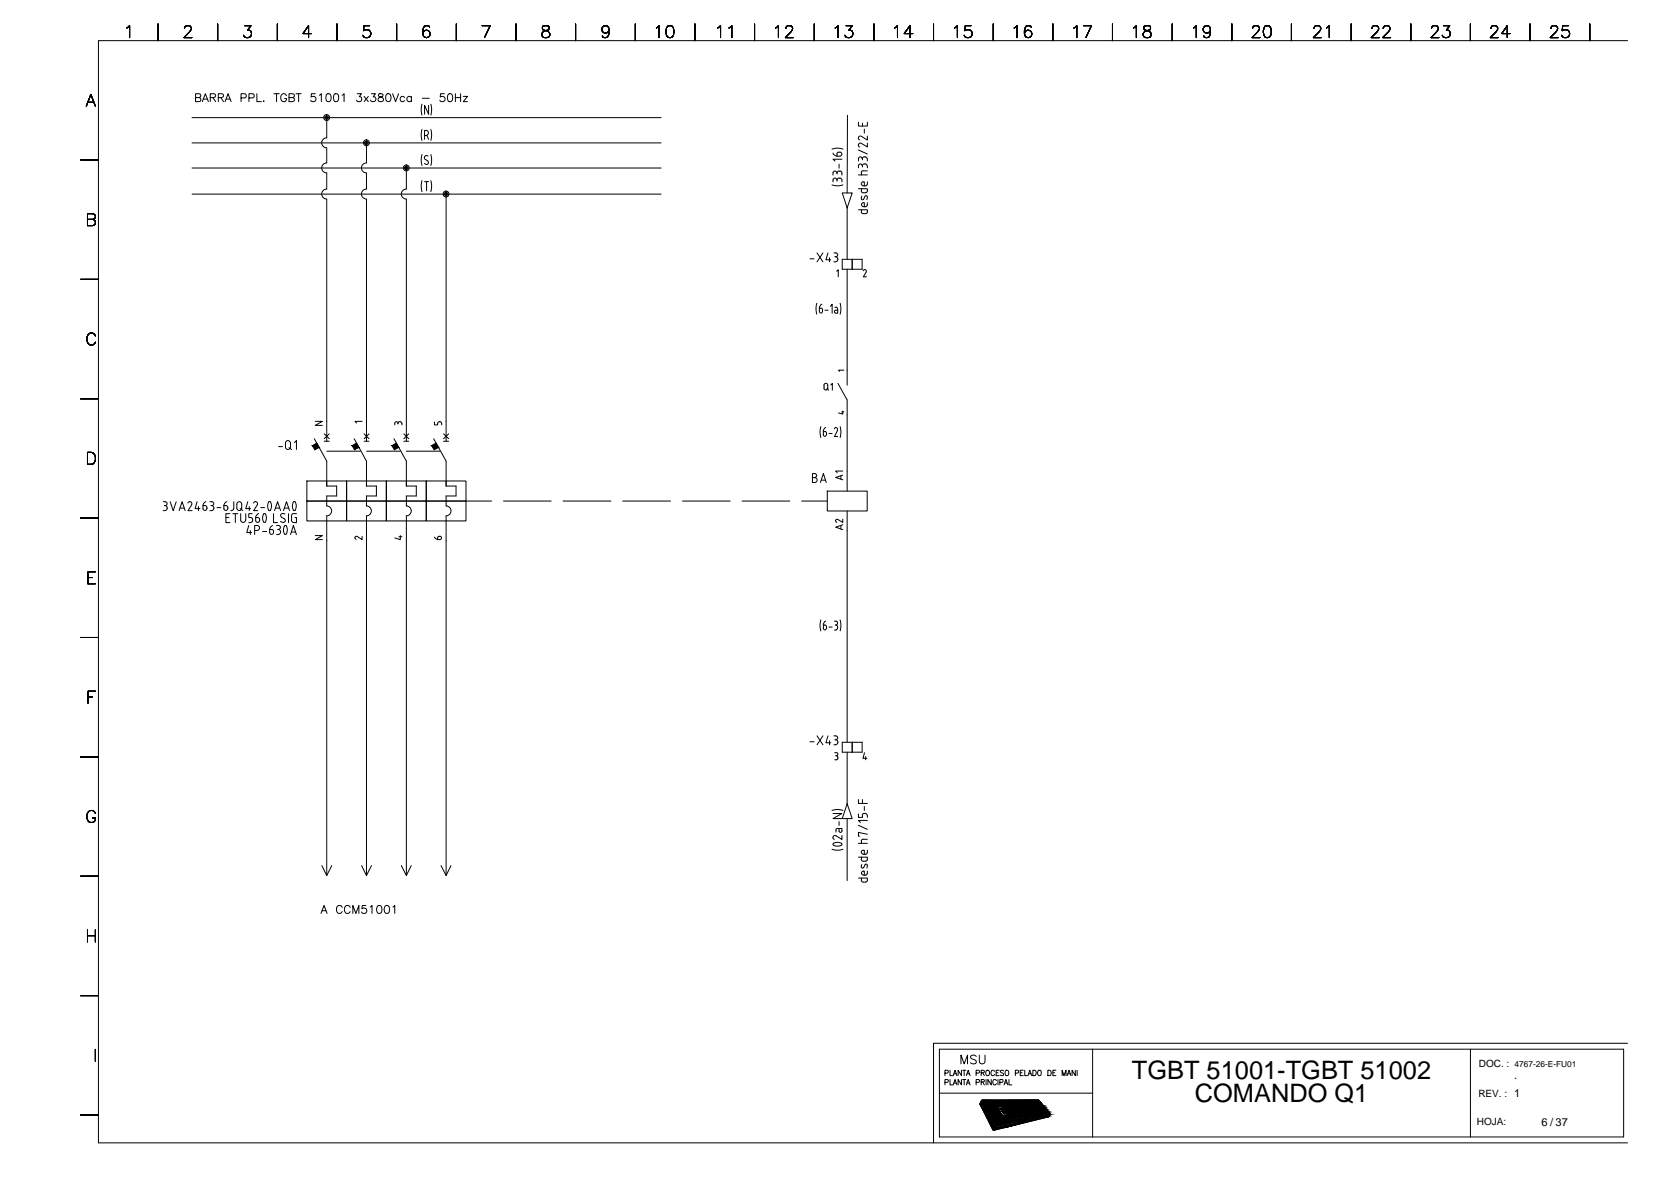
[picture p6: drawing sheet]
<svg xmlns="http://www.w3.org/2000/svg" width="420mm" height="297mm" viewBox="0 0 420 297" stroke-linecap="round" stroke-linejoin="round" font-family="sans-serif">
<defs><g id="words">
<g font-size="6.4">
<text x="284.6" y="271">TGBT 51001-TGBT 51002</text>
<text x="300.4" y="277">COMANDO Q1</text>
</g>
<g font-size="2.8">
<text x="380.7" y="271.2">.</text>
<text x="387.6" y="282.9">6 / 37</text>
</g>
<g font-size="2.5">
<text x="371.8" y="268.2">DOC. :</text>
<text x="371.7" y="275.7">REV. : 1</text>
<text x="371.4" y="282.8">HOJA:</text>
</g>
<text font-size="2.1" x="380.8" y="268.2">4767-26-E-FU01</text>
</g></defs>
<g fill="none" stroke="#000" stroke-width=".25">
<path d="M31.9 7l.7-.6v3.1M39.7 6v4.2M46.4 7.2l.1-.5a.95 .95 0 0 1 1.4 0l.2 .3-.2 .6-1.6 1.9h1.9M54.7 6v4.2M61.5 6.4h1.6l-.8 1.2a.96 .96 0 0 1 1 1.1 .96 .96 0 0 1-1.3 .8l-.5-.2-.3-.4M69.8 6v4.2M78.3 8.4h-2.1l1.4-2v3.1M84.7 6v4.2M92.9 6.4h-1.4l-.1 1.3a1.06 1.06 0 0 1 1.6 0 1.06 1.06 0 0 1-.2 1.6 1.06 1.06 0 0 1-1.5-.4M99.7 6v4.2M108 6.9a.88 .88 0 0 0-1.2-.3 2.39 2.39 0 0 0 0 2.7 .92 .92 0 0 0 1.3-.4 .92 .92 0 0 0-.6-1.2 .92 .92 0 0 0-1.2 .7M114.8 6v4.2"/>
<path d="M121.2 6.4h2.1l-1.5 3.1M129.7 6v4.2M136.5 6.6a.63 .63 0 0 0 .3 1 1.1 1.1 0 0 1 1.2 .4 1.1 1.1 0 0 1 0 1.3 1.18 1.18 0 0 1-1.7-.4 1.16 1.16 0 0 1 1.4-1.3 .63 .63 0 0 0 .3-1l-.5-.2zM144.7 6v4.2M153.1 7.5a.92 .92 0 0 1-1.2 .7 .92 .92 0 0 1-.3-1.5 .92 .92 0 0 1 1.4 .2 2.84 2.84 0 0 1-.3 2.4 .88 .88 0 0 1-1.2-.3M159.8 6v4.2M165 7l.7-.6v3.1M167.9 6.6a1 1 0 0 1 1.4 .4 2.57 2.57 0 0 1-.3 2.3 1 1 0 0 1-1.4-.4 2.57 2.57 0 0 1 .3-2.3zM174.7 6v4.2M180.5 7l.7-.6v3.1M183.3 7l.7-.6v3.1M189.7 6v4.2"/>
<path d="M195 7l.7-.6v3.1M197.6 7.2l.3-.6 .8-.2a.74 .74 0 0 1 .5 1.2l-1.7 1.9h2M204.8 6v4.2M210 7l.7-.6v3.1M212.8 6.4h1.5l-.9 1.2a.96 .96 0 0 1 1.1 1.1 .96 .96 0 0 1-1.3 .8l-.4-.2-.3-.4M219.7 6v4.2M224.9 7l.8-.6v3.1M229.5 8.4h-2.1l1.4-2v3.1M234.7 6v4.2M240 7l.7-.6v3.1M244.2 6.4h-1.5l-.1 1.3a1.07 1.07 0 0 1 1.6 0 1.07 1.07 0 0 1-.2 1.6 1.07 1.07 0 0 1-1.6-.4M249.8 6v4.2"/>
<path d="M255 7l.7-.6v3.1M259.3 6.9a.94 .94 0 0 0-1.3-.3 2.39 2.39 0 0 0 0 2.7 .94 .94 0 0 0 1.4-.4 .94 .94 0 0 0-.6-1.3 .94 .94 0 0 0-1.2 .8M264.7 6v4.2M270 7l.7-.6v3.1M272.4 6.4h2l-1.4 3.1M279.7 6v4.2M285 7l.7-.6v3.1M287.7 6.6a.63 .63 0 0 0 .3 1 1.1 1.1 0 0 1 1.2 .4 1.1 1.1 0 0 1 0 1.3 1.24 1.24 0 0 1-1.8-.4 1.24 1.24 0 0 1 1.5-1.3 .63 .63 0 0 0 .3-1l-.5-.2zM294.8 6v4.2M300.1 7l.7-.6v3.1M304.4 7.5a.94 .94 0 0 1-1.4 .7 .94 .94 0 0 1-.3-1.5 .94 .94 0 0 1 1.5 .2 2.84 2.84 0 0 1-.3 2.4 .88 .88 0 0 1-1.2-.3M309.7 6v4.2"/>
<path d="M314.9 7.2l.2-.5a.95 .95 0 0 1 1.4 0l.2 .3-.2 .6-1.7 1.9h2M318.1 6.6a1 1 0 0 1 1.4 .4 2.57 2.57 0 0 1-.3 2.3 .94 .94 0 0 1-1.4-.4 2.39 2.39 0 0 1 .3-2.3zM324.7 6v4.2M330.4 7.2l.3-.6a.94 .94 0 0 1 1.4 .4l-.4 1-1.5 1.5h2M333.5 7l.7-.6v3.1M339.8 6v4.2M345 7.2l.2-.6 .9-.2a.74 .74 0 0 1 .4 1.2l-1.7 1.9h2M347.8 7.2l.3-.6 .3-.2 .8 .2a.67 .67 0 0 1 .2 1l-1.7 1.9h2M354.7 6v4.2M359.9 7.2l.3-.6 .9-.2a.74 .74 0 0 1 .4 1.2l-1.7 1.9h2M363 6.4h1.5l-.8 1.2a.96 .96 0 0 1 1 1.1 .96 .96 0 0 1-1.3 .8l-.4-.2-.3-.4M369.7 6v4.2"/>
<path d="M374.9 7.2l.2-.6 .9-.2a.74 .74 0 0 1 .5 1.2l-1.8 1.9h2M379.7 8.4h-2.1l1.4-2v3.1M384.7 6v4.2M390 7.2l.2-.6 .9-.2a.74 .74 0 0 1 .4 1.2l-1.7 1.9h2M394.4 6.4h-1.5l-.1 1.3a1.06 1.06 0 0 1 1.6 0 1.06 1.06 0 0 1-.2 1.6 1.06 1.06 0 0 1-1.5-.4M399.7 6v4.2M409.2 10.2h-384.4v277h384.4M21.7 26.7l1.1-3 1.2 3M22.1 25.7h1.5M48.3 35.9h117.9M48.3 29.6h117.9M49.2 24.5l1.1-.1 .2-.3-.2-.5h-1.1v1.9l1.2-.1v-.7l-.4-.2"/>
<path d="M50.9 25.5l.7-1.9 .8 1.9M51.2 24.9h.9M52.9 24.5l1.1-.1 .2-.3-.1-.3-.4-.2h-.8v1.9M53.5 24.5l.7 1M54.9 24.5l1.1-.1 .2-.3-.2-.5h-1.1v1.9M55.5 24.5l.7 1M56.6 25.5l.7-1.9 .8 1.9M56.9 24.9h.9M60.6 24.6h.9a.53 .53 0 0 0 .4-.5 .53 .53 0 0 0-.4-.5h-.9v1.9M62.6 24.6h.8a.53 .53 0 0 0 .5-.5 .53 .53 0 0 0-.5-.5h-.8v1.9M64.6 23.6v1.9h1.1M66.2 25.5h.2z"/>
<path d="M68.9 23.6h1.3M69.5 23.6v1.9M72 24a.74 .74 0 0 0-.8-.5 .74 .74 0 0 0-.6 .8 .83 .83 0 0 0 .2 1.1 .83 .83 0 0 0 1.1-.1l.1-.5h-.5M72.7 24.5l1.1-.1 .2-.3-.1-.3-.3-.2h-.9v1.9h.9a.51 .51 0 0 0 .4-.5 .51 .51 0 0 0-.4-.5M74.4 23.6h1.3M75.1 23.6v1.9M79.3 23.6h-1l-.1 .8a.7 .7 0 0 1 1.1 0 .7 .7 0 0 1-.1 1 .7 .7 0 0 1-1.1-.2M80.3 23.9l.5-.3v1.9M82.2 29.6l-.1 5a1.25 1.25 0 0 0-1.2 1.3 1.25 1.25 0 0 0 1.2 1.2M82.2 37.2l-.1 3.8a1.25 1.25 0 0 0-1.2 1.2 1.25 1.25 0 0 0 1.2 1.2M82.2 23.6a.68 .68 0 0 1 1 .3 1 1 0 0 1-.7 1.6 1.08 1.08 0 0 1-.5-1.6zM84.1 23.6a.68 .68 0 0 1 1 .3 1 1 0 0 1-.7 1.6 1.08 1.08 0 0 1-.5-1.6z"/>
<path d="M86 23.9l.5-.3v1.9M89.8 23.6h1.1l-.6 .7a.66 .66 0 0 1 .5 1.1 .66 .66 0 0 1-1.2-.2M91.6 24.2l1 1.3M92.1 35.9v5.1a1.25 1.25 0 0 0-1.2 1.2 1.25 1.25 0 0 0 1.2 1.2M92.6 24.2l-1 1.3M93.4 23.6h1l-.6 .7a.67 .67 0 0 1 .7 .9 .67 .67 0 0 1-1.1 .3l-.2-.3M95.3 23.6l-.1 .2 .1 .4 .8 .3a.53 .53 0 0 1 .3 .6 .53 .53 0 0 1-.5 .4h-.4a.58 .58 0 0 1-.5-.6 .58 .58 0 0 1 .7-.5l.5-.2 .1-.4a.73 .73 0 0 0-1-.2zM97.3 23.6a.64 .64 0 0 1 .9 .3 .94 .94 0 0 1 .1 1.1 .94 .94 0 0 1-1 .5 1.52 1.52 0 0 1 0-1.9zM98.7 23.6l.8 1.9 .7-1.9M101.7 24.5a.62 .62 0 0 0-.9-.1 .62 .62 0 0 0 0 1 .62 .62 0 0 0 .9-.1M103.4 24.5a.64 .64 0 0 0-.9-.1 .64 .64 0 0 0 0 1 .64 .64 0 0 0 .9-.1M103.4 24.2v1.3"/>
<path d="M106.1 32.5l-.2 1.4 .2 1.4M106.1 38.8l-.2 1.4 .2 1.4M106.1 26.2l-.2 1.4 .2 1.3M106.2 24.7h1.7M106.8 34.1h.5M107.2 34a.63 .63 0 0 0 .5-.6 .63 .63 0 0 0-.4-.6h-.5v2.2M107.3 34.1l.5 .9M107.6 39.2a.55 .55 0 0 0-.8 .1 .55 .55 0 0 0 .1 .8M107.8 26.5v2.2l-1-2.2v2.2M108.3 32.5l.2 1.4-.2 1.4M108.3 38.8l.2 1.4-.2 1.4M108.3 26.2l.2 1.4-.2 1.3"/>
<path d="M111.7 23.6h-.9l-.1 .8a.7 .7 0 0 1 1 0 .7 .7 0 0 1-.1 1 .7 .7 0 0 1-1-.2M112.8 23.6a.68 .68 0 0 1 .9 .3 1 1 0 0 1-.6 1.6 1.08 1.08 0 0 1-.5-1.6zM114.5 23.6v1.9M114.5 24.5h1.3M115.8 23.6v1.9M116.5 24.2h1l-1 1.3h1M209.2 37.5l1.4-.3 1.3 .3M209.4 38.5l.4 .5 .6 .2M211.2 39.2a.55 .55 0 0 0 .4-.8 .55 .55 0 0 0-.9-.1l-.3 .2 .1 .8h.7M213.1 29l-.1 19.5M215.8 36.4l.4 .6M215.8 34.7l.4 .5"/>
<path d="M215.8 30.7v1h2.3v-1M215.8 37.7l2.3 1M216.9 31v.7M216.9 39.9v.3M217.3 32.4v1.1M218.1 36v.9l-1.7-.9-.4 .1-.2 .3M218.1 34.2v1l-1.7-1-.4 .1-.2 .4M20.3 40.2h4.5M22 55.1l1.7-.1a.69 .69 0 0 0 0-1.1l-.4-.2h-1.3v3l1.7-.1a.79 .79 0 0 0 .3-.9 .79 .79 0 0 0-.7-.6M48.3 42.2h117.9M48.3 48.8h117.9M82.2 43.5l-.1 4a1.25 1.25 0 0 0-1.2 1.3 1.25 1.25 0 0 0 1.2 1.2l.1 60.9"/>
<path d="M92.1 43.5v4a1.25 1.25 0 0 0-1.2 1.3 1.25 1.25 0 0 0 1.2 1.2v60.9M102.2 42.2v5.3a1.25 1.25 0 0 0-1.3 1.3 1.25 1.25 0 0 0 1.3 1.2v60.9M106.1 45.4l-.2 1.4 .2 1.3M106.7 41.1l.6 .2M106.8 45.6h1M107 40.1l.7 .6-.1 .5-.3 .1M107.3 45.6v2.3M108.3 45.4l.2 1.4-.2 1.3M112.2 48.8v62.1M209.2 46.5l1.4 .2 1.3-.2M210.4 45.2a.49 .49 0 0 0-.5-.4 .49 .49 0 0 0-.4 .4v.5M210.4 43.5a.49 .49 0 0 0-.5-.5 .49 .49 0 0 0-.4 .5v.5"/>
<path d="M210.5 43.5v.2M210.5 45.3v.2M210.5 45.2a.63 .63 0 0 1 .6-.5 .63 .63 0 0 1 .6 .5v.5M210.5 43.5a.63 .63 0 0 1 .6-.5 .63 .63 0 0 1 .6 .5v.5M211 41.2v1.1M211.7 40h-2.2l.5 .5M211.8 48.5h2.5l-1.3 3.8zM213 52.3v12.9M215.8 52.7h2.3l-.1 .8-.4 .2M215.8 47.4h2.3l-.1 .8-.4 .2M215.8 40.4v-.5a.49 .49 0 0 1 .5-.5 .49 .49 0 0 1 .5 .5 .63 .63 0 0 1 .6-.5 .63 .63 0 0 1 .6 .5l.1 .5M215.8 44h2.3"/>
<path d="M215.8 41.7v.5M215.8 41.7a.49 .49 0 0 1 .5-.5 .49 .49 0 0 1 .5 .5 .63 .63 0 0 1 .6-.5 .63 .63 0 0 1 .6 .5M216.6 53.2l.4 .5M216.6 48l.4 .4M216.6 49.9l.1 .2 .4 .1 .5-1h.2l.3 .3-.1 .7M216.6 43.4v.6M216.6 47.4v.6M216.6 52.7v.6M216.7 49.3l-.1 .6M216.9 41.7v.3M217 42.9l-.4 .4M217 53.7h.7"/>
<path d="M217 48.4h.7M217 42.9h1.1M217.1 46.7a.52 .52 0 0 1-.5-.7 .52 .52 0 0 1 .7-.3v1M217.1 46.7h.6M217.1 51.9a.51 .51 0 0 1-.5-.6 .51 .51 0 0 1 .7-.4v1.1M217.1 52h.6M218.1 50.9l-.1 .8-.3 .2M218.1 45.7l-.1 .8-.3 .2M218.1 41.7v.5M20.3 70.2h4.5M203.7 65h1M205.4 76.2l-.2 1.4 .2 1.4"/>
<path d="M205.4 63.6l1.5 2.2M206.4 77.4a.59 .59 0 0 1 .4 .7 .59 .59 0 0 1-.6 .5l-.2-1.1h.4M206.6 76.4l-.4 .4-.2 .6M206.9 63.6l-1.5 2.2M207.4 77.9h.8M208.2 63.6l-.5 1.7h1.2M208.6 64.8v1M208.8 77l.4-.5v2.2M209.7 63.6h.4a.49 .49 0 0 1 .5 .4 .49 .49 0 0 1-.5 .5M209.7 65.8h.5M209.9 64.5h.3M209.9 77.2h.4"/>
<path d="M210.1 77.9l-.3 .4 .3 .4M210.1 77.9h.5M210.1 64.5l.5 .3v.2M210.2 77.2l.4 .4M210.4 68.2l.4-.4v1.8M210.6 65.3l-.2 .4-.3 .1M210.6 77.7v1h-.5M210.7 65v.3M211.2 76.2l.2 1.4-.2 1.4M211.8 65.2h5v2.5h-5zM213 67.7v29.1M214.3 65.2v2.5"/>
<path d="M217 68a.4 .4 0 0 1 .6-.2 .4 .4 0 0 1 .2 .6M217.8 68.4l-.7 1.2h.8M24 84.4a1.11 1.11 0 0 0-1.3-.7 1.11 1.11 0 0 0-.9 1.2 1.3 1.3 0 0 0 .3 1.4 1.3 1.3 0 0 0 1.5 .2l.4-.5M207.4 96.4a.49 .49 0 0 1 .7 .4v.7a.47 .47 0 0 1-.4 .5 .47 .47 0 0 1-.5-.4v-.8zM207.9 97.7l.5 .4M208.9 96.7l.4-.3v1.7M210.7 96.3l2.3 4.2v22.9M212.2 93h-1.4l.3 .3M20.3 100.2h4.5M22 113.7h1a1.6 1.6 0 0 1 1 1.5 1.6 1.6 0 0 1-1 1.5h-1zM70 112.2h1M71.8 112.3a.61 .61 0 0 0 .6 .7 .61 .61 0 0 0 .6-.7"/>
<path d="M72.7 112.5l.6 .5M73 111.3a.61 .61 0 0 0-.6-.6 .61 .61 0 0 0-.6 .6v1.1M73.1 111.4v1M74 111.2l.5-.5v2.3M79 110.3l3.2 5.6v6.2h2.5v2.5h-2.5l-.1 2.5a1.25 1.25 0 0 1 1.3 1.3 1.25 1.25 0 0 1-1.3 1.2l.1 90.4M79.3 105.9h1.8l-1.8 1h1.8M81.5 109l1.3 1.3M81.5 110.9h1.3M82.2 113.4h8.4M82.8 109l-1.3 1.3M89.1 110.3l3 5.6v6.2h2.5v2.5h-2.5v2.5a1.25 1.25 0 0 1 1.3 1.3 1.25 1.25 0 0 1-1.3 1.2v90.4M91 105.9h-1.7l.3 .4"/>
<path d="M91.6 110.9h1.2M91.6 109l1.2 1.3M92.2 113.4h8.4M92.8 109l-1.2 1.3M99 110.3l3.2 5.6v6.2h2.5v2.5h-2.5v2.5a1.25 1.25 0 0 1 1.2 1.3 1.25 1.25 0 0 1-1.2 1.2v90.4M99.3 106.4a.4 .4 0 0 1 .4-.4 .4 .4 0 0 1 .4 .4M99.3 106.4v.4M100 106.4l.2-.4h.5l.3 .4M100.1 106.4v.2M101.1 106.4v.4M101.5 110.9h1.3M101.5 109l1.3 1.3"/>
<path d="M102.2 113.4h8.4M102.8 109l-1.3 1.3M109 110.3l3.2 5.6v6.2h2.5v2.5h-2.5l-.1 2.5a1.25 1.25 0 0 1 1.3 1.3 1.25 1.25 0 0 1-1.3 1.2l.1 90.4M109.2 106.1v.7h.9v-.4M110.1 106.4l.4-.4h.3l.2 .4M111.1 106.4v.4M111.5 110.9h1.3M111.5 109l1.3 1.3M112.8 109l-1.3 1.3M204.3 119h.6a.49 .49 0 0 1 .4 .5 .49 .49 0 0 1-.4 .5 .64 .64 0 0 1 .6 .6 .64 .64 0 0 1-.6 .7h-.6zM206.4 107.2l-.2 1.4 .2 1.4M207.4 108.4a.59 .59 0 0 1 .4 .7 .59 .59 0 0 1-.6 .5l-.2-.4"/>
<path d="M207.4 108.5h-.4v.7M207.6 107.4l-.4 .4-.2 .6M208.4 108.9h.8M209.8 107.8a.43 .43 0 0 1 .6-.3 .43 .43 0 0 1 .1 .7M210.6 108.2l-.8 1.5h.8M211.2 107.2l.2 1.4-.2 1.4M211.4 119.6v.8M211.6 103.5h.6M211.9 119.4l-1.8 .6 1.8 .6M211.9 118.4h-1.8l.4 .4M211.9 103.3v.8l-1.1-.3M20.3 130.2h4.5"/>
<path d="M41 126.1h.5a.49 .49 0 0 1 .5 .5 .49 .49 0 0 1-.5 .5M41.3 127.1h.3M41.5 127.1a.63 .63 0 0 1 .5 .6 .63 .63 0 0 1-.5 .6h-.5M42.8 126.1l.7 2.2 .8-2.2M45 128.3l.8-2.2 .8 2.2M45.2 127.7h1.1M47.8 126.1l.4 .2v.5M47.8 126l-.6 .4M48.2 126.8l-.9 1.5h1M49.6 126.1l-.5 1.7h1.2M49.9 127.3v1M51 127.1v.7a.49 .49 0 0 0 .5 .5 .49 .49 0 0 0 .5-.5"/>
<path d="M51 127.1h.5M51.5 127.1l.4 .1 .1 .4M51.8 126.1l-.5 .3-.3 .7M52.1 127.6v.2M52.8 126.1h.5M52.8 128.3h.5M53 127.1h.3M53.3 126.1a.49 .49 0 0 1 .4 .5 .49 .49 0 0 1-.4 .5h.2l.2 .4M53.7 127.8l-.2 .4-.2 .1M53.8 127.6v.2M54.6 127.6h.9M56.3 127.1v.7a.49 .49 0 0 0 .5 .5 .49 .49 0 0 0 .5-.5"/>
<path d="M56.3 127.1h.5M56.8 127.1l.3 .1 .2 .4M56.8 130.1h.8M57 126.1l-.5 .3-.2 .7M57.3 127.6v.2M57.8 129.1h-1v2.2h1M58.5 129.1h1.3M58.8 126.1l-.1 1.7a.61 .61 0 0 1-.7 .5M59.2 129.1v2.2M59.7 126.3l.5-.2 .4 .2 .2 1.4a.61 .61 0 0 1-.6 .6 .61 .61 0 0 1-.7-.6zM60.4 127.8l.6 .5M60.5 129.1v1.6a.61 .61 0 0 0 .6 .6 .61 .61 0 0 0 .7-.6"/>
<path d="M61.8 129.1v1.6M62.3 126.1l-.5 1.7h1.2M62.6 132.1l-.6 1.7h1.3M62.7 127.3v1M62.9 133.3v1M63.4 129.1h-.8v1h.4a.63 .63 0 0 1 .5 .6 .63 .63 0 0 1-.5 .6h-.4M64 133.3h.7M64.3 126.1l.3 .1 .1 .5-.9 1.6h1M64.3 126l-.5 .4M64.3 130.1v.7a.49 .49 0 0 0 .5 .5 .49 .49 0 0 0 .5-.5M64.3 130.1h.5M64.7 132.1a.61 .61 0 0 1 .6 .6 .61 .61 0 0 1-.6 .6"/>
<path d="M64.7 132.1h-.7v2.2M64.8 130.1l.3 .1 .2 .4M65 129.1l-.5 .4-.2 .6M65.3 130.6v.2M65.6 127.6h.9M66 133.6h1M66.4 129.1l.1-.1a1.53 1.53 0 0 1 0 2.3 1.66 1.66 0 0 1-.1-2.2zM67.5 126.2l.3-.2a1.57 1.57 0 0 1 0 2.3l-.3-.1M67.5 126.2l-.2 .8 .2 1.2M67.8 133.1v.7a.56 .56 0 0 0 .7 .4 .56 .56 0 0 0 .4-.7 .56 .56 0 0 0-.6-.4M67.8 133.1h.5M68.5 132.1l-.5 .4-.2 .6"/>
<path d="M68.8 129.1v2.2h1M69 128.3l.8-2.2 .8 2.2M69.2 127.7h1.1M69.5 132.1h.5a.49 .49 0 0 1 .5 .4 .49 .49 0 0 1-.5 .5M69.5 134.3h.5M69.8 133.1a.62 .62 0 0 1 .7 .5 .62 .62 0 0 1-.5 .7M70.8 130l.7 .4M71.3 128.3l.7-2.2 .8 2.2M71.5 130.4a.54 .54 0 0 1 .1 .8 .54 .54 0 0 1-.8 0l-.3-.2M71.5 127.7h1.1M71.6 129.2a.57 .57 0 0 0-.8-.1 .57 .57 0 0 0 0 .9M72 132.2l.2 .8-.2 1.2"/>
<path d="M72 132.2l-.2-.1a1.53 1.53 0 0 0 0 2.2l.2-.1M72.5 129.1v2.2M73.1 134.3l.7-2.2 .7 2.2M73.3 133.7h1M73.8 126.2l.2-.2a1.57 1.57 0 0 1 0 2.3l-.2-.1M73.8 126.2l-.3 .8 .3 1.2M73.9 129a.55 .55 0 0 0-.6 .7v1.2l.6 .4M73.9 129.1h.6M74.2 130.1h.3v1.2h-.6M77.2 125.9h10v5h-10zM77.2 120.9h10v5h-10zM79.3 134.6h1.8l-1.8 1h1.8"/>
<path d="M87.2 125.9h9.9v5h-9.9zM87.2 120.9h9.9v5h-9.9zM89.3 135.2l.3 .4M89.8 134.8h-.4l-.2 .4M91 134.8v.8l-1.1-.8M97.1 125.9h10.1v5h-10.1zM97.1 120.9h10.1v5h-10.1zM100.3 134.9h.8M100.7 134.6v1l-1.4-.4M107.2 125.9h10v5h-10zM107.2 120.9h10v5h-10zM109.3 135l.3 .4 .5 .2"/>
<path d="M110.1 135.2v.4M110.1 135.2a.43 .43 0 0 1 .6-.4 .43 .43 0 0 1-.1 .8h-.5M117.2 125.9h6.4M126.6 125.9h12M141.6 125.9h12M156.6 125.9h12M171.6 125.9h12M186.6 125.9h12M201.6 125.9h6.4M204.3 120h.6M206.3 121.3l.7-2.3 .8 2.3M206.5 120.7h1"/>
<path d="M208 123.4h10v5h-10zM210.1 130.9l.3 .4M211.4 132.1v.8M211.9 131.9l-1.8 .6 1.8 .6M211.9 130.5v.8l-1.3-.8-.4 .1-.1 .3M213 128.4v58.1M22.1 145.1h1.2M24 143.7h-1.9v3h1.9M206.4 155.8l-.2 1.4 .2 1.3M207.4 157.1a.59 .59 0 0 1 .4 .6 .59 .59 0 0 1-.6 .5l-.2-.4M207.4 157.1h-.4v.7M207.6 156.1l-.4 .4-.2 .6"/>
<path d="M208.4 157.6h.8M209.8 156.1h.4a.5 .5 0 0 1 .4 .5 .5 .5 0 0 1-.4 .5M209.8 158.3h.4M210 157.1h.2M210.2 157.1l.4 .5M210.6 157.8l-.4 .5M210.6 157.6v.2M211.2 155.8l.2 1.4-.2 1.3M20.3 160.2h4.5M22.1 175.1h1.2M24 173.7h-1.9v3M20.3 190.2h4.5"/>
<path d="M203.7 186.4h1M205.4 184.9l1.5 2.3M206.9 184.9l-1.5 2.3M208.2 184.9l-.5 1.8h1.2M208.6 186.2v1M209.7 184.9h.4a.49 .49 0 0 1 .5 .5 .49 .49 0 0 1-.5 .5M209.7 187.2h.5M209.9 189.2l.4-.1a.4 .4 0 0 1 .4 .4 .4 .4 0 0 1-.4 .4M209.9 185.9h.3M210.1 189.9h.2M210.1 185.9l.3 .1 .2 .4M210.3 189.9l.3 .2v.6l-.7 .2"/>
<path d="M210.6 186.6v.3l-.5 .2M210.7 186.4v.3M211.8 186.5h5v2.5h-5zM213 189v13M214.3 186.5v2.5M217.4 189.2l-.4 1.4h1M217.7 190.1v.8M24 204.4a1.11 1.11 0 0 0-1.3-.7 1.11 1.11 0 0 0-.9 1.1 1.34 1.34 0 0 0 .3 1.5 1.34 1.34 0 0 0 1.5 .3l.4-.6v-.5h-.7M80.9 217.5l1.3 2.5 1.2-2.5M90.9 217.5l1.2 2.5 1.3-2.5M100.9 217.5l1.3 2.5 1.2-2.5M110.9 217.5l1.3 2.5 1.2-2.5"/>
<path d="M209.2 213.4l1.4 .3 1.3-.3M209.2 203.7l1.4-.3 1.3 .3M209.4 210.4l.4 .5M209.5 204.4h2.2l-2.2 1.3h2.2M209.5 212a1.66 1.66 0 0 1 2.2 .2 1.53 1.53 0 0 1-2.2 0zM210.2 208.6v.5M211 208.2v.8l.5 .1 .2-.9h-1.1l-.4 .4M211 206.5v.9M211.7 209.9v1.1l-1.7-1-.4 .1-.1 .3M213 202l1.3 3.7h-2.5zM213 205.7v15.6M215.8 215.4h2.3l-.1 .8-.4 .2"/>
<path d="M215.8 204.5v.9h1.1v-.5M215.8 200.9v1h2.3M215.8 211.9h2.3M215.8 207.4l2.3 1M216.6 216l.4 .4M216.6 211.3v.6M216.6 215.4v.6M216.7 217.3a.46 .46 0 0 0-.2 .5 .46 .46 0 0 0 .6 .3l.4-.7M216.8 204.9a.63 .63 0 0 1 .6-.5 .63 .63 0 0 1 .6 .5M216.9 200.9v1M217 210.9l-.4 .4M217 216.4h.7"/>
<path d="M217 210.9h1.1M217.1 219.9a.51 .51 0 0 1-.5-.6 .51 .51 0 0 1 .7-.4v1M217.1 219.9h.6M217.3 202.7v1M217.5 217.3l.2-.2 .4 .2-.1 .8M218 219.5l-.3 .4M218.1 213.7l-.2 .9-.8 .1a.53 .53 0 0 1-.5-.7 .53 .53 0 0 1 .7-.3v1M218.1 209.6l-2.3-.4v1h.3M218.1 206.2h-2.3l.6 .5M218.1 204.9v.5M218.1 218.9v.7M20.3 220.2h4.5"/>
<path d="M22 233.7v3M22 235.1h2M24 233.7v3M80.7 229.5l.8-1.9 .7 1.9M81 228.9h.9M86 228a.74 .74 0 0 0-.8-.5 .74 .74 0 0 0-.6 .8v.5a.74 .74 0 0 0 .6 .8 .74 .74 0 0 0 .8-.5M88 228a.74 .74 0 0 0-.8-.4 .74 .74 0 0 0-.6 .7 .83 .83 0 0 0 .3 1.1 .83 .83 0 0 0 1.1-.2v-.1M88.7 229.5v-1.9l.8 1.9 .7-1.9v1.9M92 227.6h-.9l-.1 .8a.71 .71 0 0 1 1.1 0 .71 .71 0 0 1-.2 1.1 .71 .71 0 0 1-1-.3M93.1 227.9l.4-.3v1.9M95 227.6a.69 .69 0 0 1 1 .3 1 1 0 0 1-.7 1.6 1.25 1.25 0 0 1-.3-1.9zM96.9 227.6a.69 .69 0 0 1 1 .3 1 1 0 0 1-.7 1.6 1.25 1.25 0 0 1-.3-1.9z"/>
<path d="M98.8 227.9l.5-.3v1.9M215.8 220.7h2.3v.5M216.6 221.2l.4 .5M216.6 220.7v.5M217 221.7h.7M218.1 221.2l-.5 .5M20.3 250.2h4.5M24 263.7v3M236.2 263.7h172v22h-172zM236.2 274.7h38.5M237.6 272l.7-.1 .1-.2-.1-.4h-.7v1.3M237.6 269.7l.7-.1 .1-.2-.1-.4h-.7v1.3"/>
<path d="M238.9 271.3v1.3h.7M238.9 269v1.3h.7M239.7 272.6l.4-1.3 .5 1.3M239.7 270.3l.4-1.3 .5 1.3M239.8 272.2h.6M239.8 269.8h.6M241.6 267.3v-2.2l.8 2.2 .9-2.2v2.2M241.8 271.3v1.3l-.9-1.3v1.3M241.8 269v1.3l-.9-1.3v1.3M242 271.3h.9M242 269h.9M242.4 269v1.3"/>
<path d="M242.4 271.3v1.3M243 272.6l.4-1.3 .5 1.3M243 270.3l.4-1.3 .5 1.3M243.1 272.2h.6M243.1 269.8h.6M245.4 272l.8-.1v-.5l-.8-.1v1.3M245.4 269.7l.8-.1v-.5l-.8-.1v1.3M245.5 265.5a.79 .79 0 0 0-.8-.4 .79 .79 0 0 0-.7 .6l.5 .4 .8 .3a.52 .52 0 0 1 0 .9 1.04 1.04 0 0 1-1.3-.2M246.2 265.1v1.7a.73 .73 0 0 0 .8 .6 .73 .73 0 0 0 .7-.6v-1.7M246.7 271.9l.8-.1v-.4l-.8-.1v1.3M246.7 269.6h.7l.1-.5-.8-.1v1.3M246.7 276.6l3.5 6.6-.5 .8-3.3-6.6z"/>
<path d="M247 276.5l14.1-.1 3 3.7-13.7 3zM247.1 271.9l.4 .7M247.1 269.6l.4 .7M247.3 276.9h.6a.32 .32 0 0 1 .3 .2 .32 .32 0 0 1-.1 .4h-.3l.3 .4h-.3zM247.8 277h.1M247.8 277h-.2l.3 .3M247.8 277v.1M247.8 277.1h.1M247.8 277.1l.1 .1M247.9 277.3h.1M247.9 277.2h.1M247.9 271.3v1.3"/>
<path d="M247.9 277.2l.1 .1M248 269.1l.2-.1a.66 .66 0 0 1 .6 .7 .66 .66 0 0 1-.7 .6l-.3-.5zM248 277.3h.1M248 277.3h-.1M248.9 277.3v-.2l-.3-.1 .3 .3M249.1 277.5l-.2-.1 .2 .4h-.2M249.1 277.5l.3 .3h.1l-.2-.3M249.2 271.3v1.3l-.8-1.3v1.3M249.3 277.5l-.3-.6h-.6l.5 .9M249.6 276.8a.68 .68 0 0 1 .6 1 .7 .7 0 0 1-.6-1zM249.7 277h.1M249.7 277h.1a.43 .43 0 0 1 .3 .7z"/>
<path d="M250 269.3a.46 .46 0 0 0-.5-.3 .46 .46 0 0 0-.3 .5v.3a.45 .45 0 0 0 .3 .5 .45 .45 0 0 0 .5-.3M250.2 276.9l.5 .3v-.3h.2l.3 .9h-.2zM250.5 269.6h.4M250.5 271.6a.46 .46 0 0 0-.5-.3 .46 .46 0 0 0-.4 .5v.3a.45 .45 0 0 0 .4 .5 .45 .45 0 0 0 .5-.3M250.7 278.1h1.6l.3 .3-1.1 .1 .2 .4h1l.2 .3-.9 .1 .3 .5 1.1-.1 .2 .4-1.6 .2zM250.9 271.3v1.3M251.1 276.8h.5l.1 .2h-.3l.1 .2h.3l.1 .1h-.3l.6 .4h-.5zM251.2 269h-.7v1.3h.7M251.4 272l.7-.1v-.6h-.7v1.3M252.3 269.1l-.3-.1-.5 .1 .1 .3 .7 .5-.1 .4-.7-.2M252.4 277l-.2-.2a.54 .54 0 0 0-.2 .6 .54 .54 0 0 0 .6 .3v-.4M252.5 272.6l.4-1.3 .5 1.3"/>
<path d="M252.5 277.1l-.4-.1 .4 .6 .1-.2M252.6 272.2h.6M252.6 278h.5l1.3 2h-.5zM252.8 269.1l.3-.1a.66 .66 0 0 1 .6 .7 .66 .66 0 0 1-.8 .6l-.2-.5zM253.2 277v.1M253.2 277l-.3-.2a.51 .51 0 0 0-.1 .6 .51 .51 0 0 0 .5 .3l.2-.1-.1-.2M253.2 277h-.3l.2 .5 .2 .1 .1-.3M253.3 276.8h.2l.5 .8h-.2zM253.4 277.3h.1M253.7 271.3v1.3h.7M253.9 276.8a.56 .56 0 0 1 .5 .2 .56 .56 0 0 1 0 .6l-.4-.3zM254 276.9h.1"/>
<path d="M254 276.9l.3 .3 .1 .3zM254.2 278.5a1.03 1.03 0 0 1 1.3 .7l-.8 .1 .3 .3 .6-.2a.55 .55 0 0 1-.5 .6 .55 .55 0 0 1-.6-.4 .83 .83 0 0 1-.3-1.1zM254.4 278.8l.2-.1 .4 .2-.5 .1zM254.5 276.8l.5 .4-.2-.4h.1l.5 .8-.6-.4 .3 .4h-.1zM255.3 269.7l.7-.1v-.6h-.7v1.3M255.5 278.3a.85 .85 0 0 1 1.2 .4l-.7-.1a.46 .46 0 0 0 .1 .5 .46 .46 0 0 0 .5 .1l-.1-.2h.3a.47 .47 0 0 1-.1 .7 .47 .47 0 0 1-.7-.2l-.1-.1a.93 .93 0 0 1-.4-1.1zM256.5 269.6h.5M257.3 279.3l.5 .2M257.3 269h-.8v1.3h.8M257.6 279.1l.4 .4h-.2M257.6 279.2l-.5-1-.4-.4-.4 .1 .3 .6h.1l.6 .8M257.7 269v1.3h.6"/>
<path d="M257.7 278.3l-.5-.1 .9 1.3 .4-.1-.5-.7 .1-.2M257.7 278.3h.1M257.7 278.3l.1-.2 .3 .4M258.1 278.5h.1M258.3 278.1a.93 .93 0 0 1 1.2 1.2l-.8-.2-.4-.5zM258.5 270.3l.4-1.3 .5 1.3M258.6 278.4l.1-.2 .3 .2M258.6 278.3l-.1 .2 .3 .3M258.6 269.8h.6M258.8 278.8v.1M258.9 277.6h.3l1.1 1.6h-.3zM259 278.4l.1 .1"/>
<path d="M259.1 278.5l.1 .1a.25 .25 0 0 1 .1 .4 .25 .25 0 0 1-.4-.1h-.1M259.4 279.4h.3l.2 .1h-.3l.4 .2 .2 .4-.3-.1-.2-.2 .3 .1-.4-.2zM259.6 279.3h.1M259.7 278h.2l.8 .9-.5-.9 .3-.1 .8 1.2-.4-.2-.2 .2-.4-.2zM259.7 269a.71 .71 0 0 1 .8 .4 .71 .71 0 0 1-.4 .9h-.4zM260.3 279.9l.2 .1zM260.6 279.3h-.2l.2 .2M260.6 277.9h.7l.2 .8h.4l.2 .2-.7 .1-.3-.9-.3 .1zM260.6 279.3l.1 .1M260.6 279.4v.1M260.7 279.4l.1 .1M260.8 278.8l-.1 .1"/>
<path d="M260.8 279.6h.1a.38 .38 0 0 0-.6-.3l.6 .7-.1-.3M260.9 277.4l-5.3 .2-.1-.2 5.2-.2a3.1 3.1 0 0 1 2.2 2.4l-.1 .2M260.9 277.5a2.74 2.74 0 0 1 1.7 2.1M260.9 279.6l.2 .3-.3-.2M260.9 279.2l.9 .6h-.3zM261 269.1l.2-.1a.66 .66 0 0 1 .6 .7 .66 .66 0 0 1-.7 .6l-.2-.5zM261.1 279.8l.2 .1zM261.8 279.7l.2 .1zM262.5 279.9l-9.3 1.8a3.3 3.3 0 0 1-3.7-3.3l.1-.4 .3 .1a2.28 2.28 0 0 0 1.3 2.9l1.3 .4M262.5 279.7l-10 1.7M262.6 279.6h-.1M262.6 279.6h.1"/>
<path d="M262.8 279.8l-.3 .1M263.5 269a.71 .71 0 0 1 .8 .4 .71 .71 0 0 1-.4 .9h-.4zM264.7 269.6h.5M265.5 269h-.8v1.3h.8M267.1 270.3v-1.3l.4 1.3 .5-1.3v1.3M268.3 270.3l.5-1.3 .5 1.3M268.5 269.8h.6M270.4 269v1.3l-.8-1.3v1.3M270.8 269v1.3M274.7 263.7v22M369.7 263.7v22M409.2 262.2h-174.5v25"/>
<path d="M20.3 280.2h4.5M250.4 283.4l13.5-3-.3 .3-13.6 3.3zM252.5 281.4h.1"/>
<circle cx="82.1" cy="29.5" r=".74"/>
<circle cx="82.1" cy="29.5" r=".44"/>
<circle cx="82.1" cy="29.5" r=".23"/>
<circle cx="92.1" cy="35.9" r=".74"/>
<circle cx="92.1" cy="35.9" r=".44"/>
<circle cx="92.1" cy="35.9" r=".23"/>
<circle cx="102.2" cy="42.2" r=".74"/>
<circle cx="102.2" cy="42.2" r=".44"/>
<circle cx="102.2" cy="42.2" r=".23"/>
<circle cx="112.1" cy="48.8" r=".74"/>
<circle cx="112.1" cy="48.8" r=".44"/>
<circle cx="112.1" cy="48.8" r=".23"/>
</g>
<g fill="#000" stroke="#000" stroke-width=".25">
<path d="M246.7 276.6l.5 .8h-.8zM251.2 277.8h7.8zM251.5 277.2h.3zM251.7 278.9h.1zM251.8 277.6h.3zM252.5 277.6h.1zM252.6 277.7h6.3zM253.4 277.7h5.5zM254.7 279.4h.6zM254.5 278.9h.4zM255 279.6h.2zM255.2 279.9h4.6z"/>
<path d="M256.6 278.5h.1zM256.9 278.2h.2zM259.4 279.3h.2zM259.4 279.3h.1zM260.2 279.9h.1zM260.7 279.7h.1zM247 276.5h14.2zM261 278.1h.1zM261.1 279.8h.1zM261.5 278.7h.4zM261.5 279.7h.2zM249.4 283.4h.7l-.4 .6z"/>
<path d="M249.7 281.7h7.1l-6.4 1.4zM250.4 283.4l-.4 .6zM250.4 283.4h2.3l-2.7 .6zM262.6 280.7l1.3-.3-.3 .3z"/>
<path d="M78.6 112l1.1-.6 .5 1.1zM78.6 112l.5 1 1.1-.5z"/>
<path d="M88.5 112l1.1-.6 .6 1.1zM88.5 112l.6 1 1.1-.5z"/>
<path d="M98.5 112l1.1-.6 .6 1.1zM98.5 112l.7 1 1-.5z"/>
<path d="M108.5 112l1.1-.6 .7 1.1zM108.5 112l.7 1 1.1-.5z"/>
<path d="M247.1 276.8h5.7zM247.1 276.8h5.7z"/>
<path d="M247.1 276.8h5zM247.1 276.8h5z"/>
<path d="M246.4 277.4l3.8 5.8-3-5.8zM246.4 277.4l3.8 5.8h-.9z"/>
<path d="M247.2 276.9h1.2zM247.2 276.9h1.2z"/>
<path d="M247.2 276.9l.6 1zM247.2 276.9l.6 1z"/>
<path d="M247.6 277.1h.2zM247.6 277.1h.2z"/>
<path d="M247.7 277.2h.2zM247.7 277.2h.2z"/>
<path d="M247.7 277.3h.3zM247.7 277.3h.3z"/>
<path d="M247.8 277.3h.1zM247.8 277.3h.1z"/>
<path d="M247.8 278h5zM247.8 278h5z"/>
<path d="M247.6 277l.2 .1zM247.6 277l.2 .1z"/>
<path d="M247.6 277.1h.3zM247.6 277.1h.3z"/>
<path d="M247.6 277.1h.3zM247.6 277.1h.3z"/>
<path d="M247.6 277.1h.3zM247.6 277.1h.3z"/>
<path d="M247.8 277.3h.1zM247.8 277.3h.1z"/>
<path d="M247.7 277.1l.2 .1zM247.7 277.1l.2 .1z"/>
<path d="M247.7 277.2h.3zM247.7 277.2h.3z"/>
<path d="M247.7 277.2l.3 .1zM247.7 277.2l.3 .1z"/>
<path d="M247.7 277.3h.3zM247.7 277.3h.3z"/>
<path d="M247.8 277.3h.2zM247.8 277.3h.1z"/>
<path d="M248.1 277.8h.8zM248.1 277.8h.8z"/>
<path d="M247.2 276.9h1.2zM247.2 276.9h1.6z"/>
<path d="M247.8 276.9h.6zM247.8 276.9h.6z"/>
<path d="M247.9 276.9l.5 .1zM247.9 276.9l.5 .1z"/>
<path d="M247.9 277h.5zM247.9 277h.5z"/>
<path d="M248 277h.4zM248 277h.4z"/>
<path d="M248 277h.4zM248 277h.4z"/>
<path d="M248.1 277h.3zM248.1 277h.3z"/>
<path d="M248.1 277l.3 .1zM248.1 277l.3 .1z"/>
<path d="M248.1 277.1h.4zM248.1 277.1h.4z"/>
<path d="M248.1 277.1l.4 .1zM248.1 277.1l.4 .1z"/>
<path d="M248.2 277.2h.3zM248.2 277.2h.3z"/>
<path d="M248.2 277.2l.3 .1zM248.2 277.2l.3 .1z"/>
<path d="M248.2 277.3h.4zM248.2 277.3h.4z"/>
<path d="M248.2 277.3h.4zM248.2 277.3h.4z"/>
<path d="M248.6 277h.2zM248.6 277h.2z"/>
<path d="M248.6 277h.3zM248.6 277h.3z"/>
<path d="M248.2 277.3l.4 .1zM248.2 277.3l.4 .1z"/>
<path d="M248.2 277.4h.5zM248.2 277.4h.5z"/>
<path d="M248.2 277.4l.5 .1zM248.2 277.4l.5 .1z"/>
<path d="M248.1 277.5h.6zM248.1 277.5h.6z"/>
<path d="M247.8 277.5l1.1 .3-.2-.3zM247.8 277.5l1.1 .3h-.8z"/>
<path d="M248.7 277.2h.3zM248.7 277.2h.3z"/>
<path d="M248.7 277.3h.3zM248.7 277.3h.3z"/>
<path d="M248.7 277.3h.3zM248.7 277.3h.3z"/>
<path d="M248.8 277.3h.1zM248.8 277.3h.1z"/>
<path d="M247.2 276.9h1.6zM247.2 276.9h1.7z"/>
<path d="M248.6 277h.3zM248.6 277h.3z"/>
<path d="M248.9 277.5h.2zM248.9 277.5h.2z"/>
<path d="M248.9 276.9h.6zM248.9 276.9h.6z"/>
<path d="M248.6 277h.3zM248.6 277h.3z"/>
<path d="M248.6 277l.3 .1zM248.6 277l.3 .1z"/>
<path d="M248.8 277.3h.1zM248.8 277.3h.1zM248.8 277.3h.1zM248.8 277.3h.1z"/>
<path d="M248.9 277.8h7.8zM248.9 277.8h7.8z"/>
<path d="M248.7 277.1h.2zM248.7 277.1h.2z"/>
<path d="M248.7 277.1l.3 .1zM248.7 277.1l.3 .1z"/>
<path d="M248.7 277.3h.2zM248.7 277.3h.2z"/>
<path d="M248.7 277.2h.3zM248.7 277.2h.3z"/>
<path d="M248.7 277.2h.3zM248.7 277.2h.3z"/>
<path d="M248.7 277.2l.3 .1zM248.7 277.2l.3 .1z"/>
<path d="M248.7 277.3h.3zM248.7 277.3h.2z"/>
<path d="M249 277h.5zM249 277h.5z"/>
<path d="M248.9 277.4h.1zM248.9 277.4h.1z"/>
<path d="M248.9 277.4l.2 .1zM248.9 277.4l.2 .1z"/>
<path d="M249.1 277h.4zM249.1 277h.4z"/>
<path d="M248.9 277.5h.2zM248.9 277.5h.2z"/>
<path d="M248.9 277.5h.2zM248.9 277.5h.2z"/>
<path d="M248.9 277.5l.5 .3-.3-.3zM248.9 277.5l.5 .3h-.3z"/>
<path d="M249.2 277.1h.3zM249.2 277.1h.3z"/>
<path d="M249.2 277.2h.3zM249.2 277.2h.3z"/>
<path d="M249.2 277.4h.4zM249.2 277.4h.4z"/>
<path d="M249.1 277.8h.3zM249.1 277.8h.3z"/>
<path d="M248.2 278.8l1.2 .3v-.3zM248.2 278.8l1.2 .3h-1z"/>
<path d="M248 278.5l1.4 .3v-.3zM248 278.5l1.4 .3h-1.2z"/>
<path d="M248.4 279.1l1.1 .2-.1-.2zM248.4 279.1l1.1 .2h-1.1z"/>
<path d="M247.9 278.4l1.5 .1 .1-.1zM247.9 278.4l1.5 .1h-1.4z"/>
<path d="M249 277h.5zM249 277h.5z"/>
<path d="M249.1 277h.4zM249.1 277h.4z"/>
<path d="M249.1 277l.4 .1zM249.1 277l.4 .1z"/>
<path d="M249.1 277.1h.4zM249.1 277.1h.4z"/>
<path d="M249.2 277.1l.3 .1zM249.2 277.1l.3 .1z"/>
<path d="M248.4 279.3l1.2 .2-.1-.2zM248.4 279.3l1.2 .2h-1z"/>
<path d="M248.9 276.9h.6zM248.9 276.9h.6zM248.9 276.9h.6zM248.9 276.9h.6z"/>
<path d="M248.9 276.9h.6zM248.9 276.9h.6z"/>
<path d="M249 276.9h.5zM249 276.9l.5 .1z"/>
<path d="M249.2 277.2h.3zM249.2 277.2h.3z"/>
<path d="M249.2 277.2l.4 .1zM249.2 277.2l.4 .1z"/>
<path d="M249.5 277.8h.6zM249.5 277.8h.6z"/>
<path d="M249.5 277.8h9.5zM249.5 277.8h9.5z"/>
<path d="M247.2 276.9h2.4zM247.2 276.9h2.3z"/>
<path d="M249.2 277.3h.4zM249.2 277.3h.4z"/>
<path d="M249.2 277.3h.4zM249.2 277.3h.4z"/>
<path d="M249.2 277.3h.4zM249.2 277.3h.4z"/>
<path d="M248.6 279.5l1.1 .3-.1-.3zM248.6 279.5l1.1 .3h-1z"/>
<path d="M247.2 276.8h2.4zM247.2 276.8h2.5z"/>
<path d="M247.2 276.8h2.4zM247.2 276.8l2.4 .1z"/>
<path d="M249.2 277.3l.4 .1zM249.2 277.3l.4 .1z"/>
<path d="M249.2 277.4l.5 .1zM249.2 277.4l.5 .1z"/>
<path d="M247.8 278l1.7 .4 .1-.4zM247.8 278l1.7 .4h-1.6z"/>
<path d="M249.3 277.5h.4zM249.3 277.5h.4z"/>
<path d="M248.7 279.8l1.1 .2-.1-.2zM248.7 279.8l1.1 .2h-1z"/>
<path d="M249.7 277.1h.2zM249.7 277.1h.2z"/>
<path d="M249.7 277.2h.3zM249.7 277.2h.3z"/>
<path d="M249.7 277.2h.3zM249.7 277.2h.3z"/>
<path d="M249.3 277.5h.4zM249.3 277.5h.4z"/>
<path d="M249.3 277.5l.5 .1zM249.3 277.5l.5 .1z"/>
<path d="M249.8 276.8h1.3zM249.8 276.8h1.3z"/>
<path d="M249.4 277.6h.4zM249.4 277.6h.4z"/>
<path d="M248.8 280l1.2 .2-.2-.2zM248.8 280l1.2 .2h-1.1z"/>
<path d="M249.7 277h.1zM249.7 277h.1z"/>
<path d="M249.7 277l.1 .1zM249.7 277l.1 .1z"/>
<path d="M249.5 277.6l.4 .1zM249.5 277.6l.4 .1z"/>
<path d="M249.7 277.1h.2zM249.7 277.1h.2z"/>
<path d="M249.7 277.1h.2zM249.7 277.1h.2z"/>
<path d="M249.7 277.1l.3 .1zM249.7 277.1l.3 .1z"/>
<path d="M249.5 277.7l.5 .1zM249.5 277.7l.5 .1z"/>
<path d="M249.7 277.2h.3zM249.7 277.2h.3z"/>
<path d="M249.7 277.2l.3 .1zM249.7 277.2l.3 .1z"/>
<path d="M249.5 277.8h.6zM249.5 277.8h.6z"/>
<path d="M249.8 277.3h.2zM249.8 277.3h.2z"/>
<path d="M249.8 277.3h.3zM249.8 277.3h.3z"/>
<path d="M250 277.6h.2zM250 277.6h.2z"/>
<path d="M249.8 277.3h.3zM249.8 277.3h.3z"/>
<path d="M249.8 277.3l.3 .1zM249.8 277.3l.3 .1z"/>
<path d="M249.8 277.4h.3zM249.8 277.4h.3z"/>
<path d="M249.8 277.4l.3 .1zM249.8 277.4l.3 .1z"/>
<path d="M249.8 277.5h.3zM249.8 277.5h.3z"/>
<path d="M249.9 277.5h.3zM249.9 277.5h.3z"/>
<path d="M249.5 277.8h.6zM249.5 277.8h.6z"/>
<path d="M249.9 277.5h.3zM249.9 277.5h.3z"/>
<path d="M249.9 277.5l.3 .1zM249.9 277.5l.3 .1z"/>
<path d="M250 277.6h.2zM250 277.6h.2z"/>
<path d="M250 277.6h.2zM250 277.6h.2z"/>
<path d="M250 277.6h.2zM250 277.6h.2z"/>
<path d="M250 277.6h.2zM250 277.6h.2z"/>
<path d="M250 277.6l.2 .1zM250 277.6l.2 .1z"/>
<path d="M249.8 276.9h.4zM249.8 276.9h.5z"/>
<path d="M249.8 276.9h.5zM249.8 276.9h.5z"/>
<path d="M249.9 276.9l.4 .1zM249.9 276.9l.4 .1z"/>
<path d="M250 277h.4zM250 277h.4z"/>
<path d="M250.3 277.8h8.7zM250.3 277.8h8.7z"/>
<path d="M249.8 276.9h.5zM249.8 276.9h.6z"/>
<path d="M250.1 277l.4 .1zM250.1 277l.4 .1z"/>
<path d="M250.1 277.1l.5 .1zM250.1 277.1l.5 .1z"/>
<path d="M250.2 277.2l.5 .1zM250.2 277.2l.5 .1z"/>
<path d="M249.8 276.9h.9zM249.8 276.9h1.1z"/>
<path d="M249.8 276.9h.9zM249.8 276.9h.9z"/>
<path d="M250.3 277.3l.5 .1zM250.3 277.3l.5 .1z"/>
<path d="M250.4 276.9l.3 .3v-.3zM250.4 276.9l.3 .3z"/>
<path d="M249.8 278.1l1.1 .3-.2-.3zM249.8 278.1l1.1 .3h-1.2z"/>
<path d="M250.3 277.4h.5zM250.3 277.4h.5z"/>
<path d="M250.3 277.4l.6 .1zM250.3 277.4l.6 .1z"/>
<path d="M249.8 276.9h1.1zM249.8 276.9h1.1z"/>
<path d="M250.3 277.5l.6 .1zM250.3 277.5l.6 .1z"/>
<path d="M250.9 276.9h.2zM250.9 276.9h.2z"/>
<path d="M250.3 277.6h.6zM250.3 277.6h.6z"/>
<path d="M249.7 278.4l1.3 .2zM249.7 278.4l1.3 .2h-1.3z"/>
<path d="M250.3 277.6l.7 .1zM250.3 277.6l.7 .1z"/>
<path d="M250.3 277.7l.7 .1zM250.3 277.7l.7 .1z"/>
<path d="M249.7 278.6l1.4 .2-.1-.2zM249.7 278.6l1.4 .2h-1.5z"/>
<path d="M249.8 276.8l1.3 .1zM249.8 276.8l1.3 .1z"/>
<path d="M250.9 276.9l.5 .4-.3-.4zM250.9 276.9l.5 .4h-.5z"/>
<path d="M249.6 278.8l1.7 .3-.2-.3zM249.6 278.8l1.7 .3h-1.6z"/>
<path d="M251.2 277.7h.5zM251.2 277.7h.5z"/>
<path d="M249.7 279.1l1.7 .1-.1-.1zM249.7 279.1l1.7 .1h-1.7z"/>
<path d="M247.2 276.8h4.2zM247.2 276.8h4.3z"/>
<path d="M249.7 276.8h1.7zM249.7 276.8h1.4z"/>
<path d="M249.9 278.1h1.5zM249.9 278.1h.8z"/>
<path d="M250.9 277.3l.8 .4-.3-.4zM250.9 277.3l.8 .4h-.5z"/>
<path d="M249.7 279.2l1.8 .2-.1-.2zM249.7 279.2l1.8 .2h-1.7z"/>
<path d="M247.2 276.8h4.3zM247.2 276.8h4.4z"/>
<path d="M249.8 279.4l1.8 .3-.1-.3zM249.8 279.4l1.8 .3h-1.7z"/>
<path d="M251.6 276.8h.4zM251.6 276.8h.4z"/>
<path d="M249.9 279.7l1.8 .1-.1-.1zM249.9 279.7l1.8 .1h-1.7z"/>
<path d="M250 279.8l1.9 .2-.2-.2zM250 279.8l1.9 .2h-1.8z"/>
<path d="M251.5 277.2h.3zM251.5 277.2h.3z"/>
<path d="M251.8 277.6h.3zM251.8 277.6h.3z"/>
<path d="M251.6 276.9h.4zM251.6 276.9h.4z"/>
<path d="M251.7 276.9l.3 .1zM251.7 276.9l.3 .1z"/>
<path d="M251.7 277h.3zM251.7 277h.3z"/>
<path d="M251.7 277h.3zM251.4 277h.6z"/>
<path d="M251.4 277h.6zM251.4 277h.6z"/>
<path d="M251.4 277l.6 .1zM251.4 277l.6 .1z"/>
<path d="M247.1 276.8h4.9zM247.1 276.8h4.9z"/>
<path d="M251.6 276.8h.4zM251.6 276.8l.4 .1z"/>
<path d="M251.5 277.1l.5 .1zM251.5 277.1l.5 .1z"/>
<path d="M251.8 277.2h.2zM251.8 277.2h.2z"/>
<path d="M251.8 277.2h.2zM251.8 277.2h.2z"/>
<path d="M247.1 276.8h4.9zM247.1 276.8h5z"/>
<path d="M247.1 276.8h4.9zM247.1 276.8h4.9z"/>
<path d="M251.8 277.2l.3 .1zM251.8 277.2l.3 .1z"/>
<path d="M249.8 278.1h2.2zM249.8 278.1h1.6z"/>
<path d="M251.9 277.3h.2zM251.9 277.3h.2z"/>
<path d="M252.1 277.6h.2zM252.1 277.6h.2z"/>
<path d="M252.1 277.6h.2zM252.1 277.6h.2z"/>
<path d="M252.1 277h.2zM252.1 277h.2z"/>
<path d="M251.9 277.3h.2zM251.6 277.3h.5z"/>
<path d="M251.6 277.3l.6 .1zM251.6 277.3l.6 .1z"/>
<path d="M252.2 277.1h.1zM252.2 277.1h.1z"/>
<path d="M251.7 277.4l.5 .1zM251.7 277.4l.5 .1z"/>
<path d="M252.2 277.7h6.7zM252.2 277.7h6.7z"/>
<path d="M252.2 276.8h.5zM252.2 276.8h.5z"/>
<path d="M252.2 277.2h.6zM252.2 277.2h.6z"/>
<path d="M251.7 277.5l.6 .1zM251.7 277.5l.6 .1z"/>
<path d="M252.1 277h.2zM252.1 277h.2z"/>
<path d="M252.1 277h.2zM252.1 277h.2zM252.1 277h.2zM252.1 277h.2z"/>
<path d="M252.1 277l.2 .1zM252.1 277l.2 .1z"/>
<path d="M252.3 277.4h.3zM252.3 277.4h.3z"/>
<path d="M252.1 277.6h.3zM252.1 277.6h.3z"/>
<path d="M252.2 279.7l.1 .1zM252.2 279.7h1.2l-1.1 .1z"/>
<path d="M252.3 278.1h.3zM252.3 278.1h.3z"/>
<path d="M249.7 278.1h2.6zM249.7 278.1h2.3z"/>
<path d="M252.4 277h.3zM252.4 277h.3z"/>
<path d="M252.1 277.6l.4 .1zM252.1 277.6l.4 .1z"/>
<path d="M252.5 277h.2zM252.5 277h.2z"/>
<path d="M252.1 277.7h.4zM252.1 277.7h.4z"/>
<path d="M252.3 277.4h.2zM252.3 277.4h.2z"/>
<path d="M252.3 277.4h.2zM252.3 277.4h.2z"/>
<path d="M252.4 277.4l.1 .1zM252.4 277.4l.1 .1z"/>
<path d="M252.4 277.5h.2zM252.4 277.5h.2z"/>
<path d="M252.4 277.5h.2zM252.4 277.5h.2z"/>
<path d="M252.4 277.5h.2zM252.4 277.5h.2z"/>
<path d="M252.5 277.5l.1 .1zM252.5 277.5l.1 .1zM252.5 277.6h.1z"/>
<path d="M252.2 277.7h.4zM252.2 277.7h.4z"/>
<path d="M252.3 277.4h.3zM252.3 277.4h.4z"/>
<path d="M252.3 277.4h.3zM252.3 277.4h.2z"/>
<path d="M249.7 278l2.9 .1zM249.7 278l2.9 .1z"/>
<path d="M252.3 278.1l.6 .3-.3-.3zM252.3 278.1l.6 .3h-.3z"/>
<path d="M252.3 276.9l.4 .1zM252.3 276.9l.4 .1z"/>
<path d="M252.4 277h.3zM252.4 277h.3z"/>
<path d="M252.7 277.4h.2zM252.7 277.4h.2z"/>
<path d="M252.7 277.4h.2zM252.7 277.4h.2z"/>
<path d="M252.7 277.4h.2zM252.7 277.4h.2zM252.7 277.4h.2zM252.7 277.4h.2zM252.7 277.4h.2zM252.7 277.4h.2z"/>
<path d="M252.7 277.4h.2zM252.7 277.4h.2z"/>
<path d="M251.7 278.9h1zM251.7 278.9h.1z"/>
<path d="M252.1 276.8h.6zM252.1 276.8h.7z"/>
<path d="M252.1 276.8h.6zM252.1 276.8h.6z"/>
<path d="M252.2 276.8h.5zM252.2 276.8h.5z"/>
<path d="M252.2 276.8h.5zM252.2 276.8l.5 .1zM252.3 276.9h.4zM252.3 276.9h.4z"/>
<path d="M252.5 277h.2zM252.5 277h.2z"/>
<path d="M252.5 277l.2 .1zM252.5 277l.2 .1z"/>
<path d="M252.5 277.1h.2zM252.3 277.1h.4z"/>
<path d="M252.2 277.1h.5zM252.2 277.1h.5z"/>
<path d="M252.7 277.4h.2zM252.7 277.4h.2z"/>
<path d="M252.7 277.5h.3zM252.7 277.5h.3z"/>
<path d="M252.7 277.6h.4zM252.7 277.6h.4z"/>
<path d="M247.1 276.8h5.7zM247.1 276.8h5.7z"/>
<path d="M252.2 277.1h.6zM252.2 277.1h.6z"/>
<path d="M252.2 277.1l.6 .1zM252.2 277.1l.6 .1z"/>
<path d="M252.2 277.2l.6 .1zM252.2 277.2l.6 .1z"/>
<path d="M252.3 277.3h.5zM252.3 277.3h.5z"/>
<path d="M247.8 278h5zM247.8 278h5.3z"/>
<path d="M249.6 278h3.2zM249.6 278h3z"/>
<path d="M252.8 276.8h8.6zM252.8 276.8h8.6z"/>
<path d="M252.8 276.8h1.2zM252.8 276.8h1.2z"/>
<path d="M252.3 277.3h.5zM252.3 277.3h.5z"/>
<path d="M252.3 277.3l.6 .1zM252.3 277.3l.6 .1z"/>
<path d="M252.9 277h.1zM252.9 277h.1z"/>
<path d="M252.9 277h.2zM252.9 277h.2z"/>
<path d="M252.9 277.1h.2zM252.9 277.1h.2z"/>
<path d="M252.9 277.1h.2zM252.9 277.1h.2z"/>
<path d="M252.7 277.4h.2zM252.7 277.4h.2z"/>
<path d="M252.6 278.4l.3 .1zM251.5 278.5h1.4z"/>
<path d="M252.7 277.4l.3 .1zM252.7 277.4l.3 .1z"/>
<path d="M251.5 278.5l1.6 .4-.2-.4zM251.5 278.5l1.6 .4h-1.4z"/>
<path d="M252.9 277h.1zM252.9 277h.1z"/>
<path d="M252.7 277.5l.4 .1zM252.7 277.5l.4 .1z"/>
<path d="M252.9 277h.2zM252.9 277h.2z"/>
<path d="M252.9 277l.2 .1zM252.9 277l.2 .1z"/>
<path d="M253.1 277.3h.3zM253.1 277.3h.3z"/>
<path d="M252.7 277.6h.4zM252.7 277.6h.4z"/>
<path d="M252.7 277.6h.4zM252.7 277.6h.4z"/>
<path d="M253.1 278h3.3zM253.1 278h3.3z"/>
<path d="M253.1 277.5h.2zM253.1 277.5h.2z"/>
<path d="M252.7 278.9l.7 .3-.3-.3zM252.7 278.9l.7 .3h-.5z"/>
<path d="M252.7 277.6h.5zM252.7 277.6h.5z"/>
<path d="M252.7 277.6l.5 .1zM252.7 277.6l.5 .1z"/>
<path d="M253.1 277.4h.2zM253.1 277.4h.2z"/>
<path d="M252.7 277.7h.6zM252.7 277.7h.6z"/>
<path d="M252.7 277.7h.6zM252.7 277.7h.6z"/>
<path d="M253 276.8h.3zM253 276.8h.3z"/>
<path d="M253 276.8l.4 .1zM253 276.8l.4 .1z"/>
<path d="M253.1 277.4h.2zM253.1 277.4h.2z"/>
<path d="M253.1 277.4l.2 .1zM253.1 277.4l.2 .1z"/>
<path d="M253.1 277.5h.2zM253.1 277.5h.2z"/>
<path d="M253.2 277.5h.1zM253.2 277.5h.1z"/>
<path d="M253.2 277.5h.1zM253.2 277.5h.1z"/>
<path d="M253.1 276.9h.3zM253.1 276.9h.3z"/>
<path d="M253.1 277.3h.3zM253.1 277.3h.3z"/>
<path d="M253.1 277.3h.3zM253.1 277.3l.2 .1z"/>
<path d="M253.1 276.9l.3 .1zM253.1 276.9l.3 .1z"/>
<path d="M253.4 277.3h.2zM253.4 277.3h.2z"/>
<path d="M253.4 277.3h.2zM253.4 277.3h.2z"/>
<path d="M252.9 279.2l.5 .1zM252 279.3h1.4z"/>
<path d="M252.9 276.8h.5zM252.9 276.8h.6z"/>
<path d="M252.9 276.8h.5zM252.9 276.8h.4z"/>
<path d="M253.2 277h.2zM253.2 277h.2z"/>
<path d="M253.4 277.3h.2zM253.4 277.3h.2z"/>
<path d="M253.4 277.4h.3zM253.4 277.4h.3z"/>
<path d="M253.4 277.4h.3zM253.4 277.4h.3z"/>
<path d="M252 279.3l1.6 .4-.2-.4zM252 279.3l1.6 .4h-1.4z"/>
<path d="M253.5 276.8h.4zM253.5 276.8h.4z"/>
<path d="M253.2 277h.3zM253.2 277h.3z"/>
<path d="M253.2 277l.3 .1zM253.1 277.1h.4z"/>
<path d="M253.1 277.1h.4zM253.1 277.1h.4z"/>
<path d="M252.9 277.1h.6zM252.9 277.1h.6z"/>
<path d="M253.5 277.6h.3zM253.5 277.6h.3z"/>
<path d="M253.5 277.6h.3zM253.5 277.6h.3z"/>
<path d="M253.5 277.6h5.4zM253.5 277.6h5.4z"/>
<path d="M252.9 277.1l.7 .1zM252.9 277.1l.7 .1z"/>
<path d="M252.9 277.2l.7 .1zM252.9 277.2l.7 .1z"/>
<path d="M253 277.3h.6zM253 277.3h.6z"/>
<path d="M253 277.3h.6zM253 277.3h.6z"/>
<path d="M253.4 277.3h.2zM253.4 277.3h.2z"/>
<path d="M253.4 279.7l.5 .3-.3-.3zM253.4 279.7l.5 .3h-.3z"/>
<path d="M253.4 277.3h.3zM253.4 277.3h.3z"/>
<path d="M253.4 277.3l.3 .1zM253.4 277.3l.3 .1z"/>
<path d="M253.4 277.4l.3 .1zM253.4 277.4l.3 .1z"/>
<path d="M253.5 277.5l.3 .1zM253.5 277.5l.3 .1z"/>
<path d="M253.5 277.6h.3zM253.5 277.6h.3z"/>
<path d="M253.5 276.9l.3 .1zM253.5 276.9l.3 .1z"/>
<path d="M253.6 277h.2zM253.6 277h.2z"/>
<path d="M253.6 277l.3 .1zM253.6 277l.3 .1z"/>
<path d="M253.5 276.8h.4zM253.5 276.8h.4z"/>
<path d="M253.5 276.8h.4zM253.5 276.8l.3 .1z"/>
<path d="M253.7 277.1l.2 .1zM253.7 277.1l.2 .1z"/>
<path d="M252.9 276.8h1zM252.9 276.8h1z"/>
<path d="M252.9 276.8h1zM252.9 276.8h1zM252.9 276.8h1zM252.9 276.8h1z"/>
<path d="M253.7 277.2l.2 .1zM253.7 277.2l.2 .1z"/>
<path d="M253.8 277.3h.2zM253.8 277.3h.2z"/>
<path d="M254 276.8h7.4zM254 276.8h7.4z"/>
<path d="M252.8 276.8h1.2zM252.8 276.8h1.1z"/>
<path d="M254 277h.1zM254 277h.1z"/>
<path d="M254 277h.2zM254 277h.2z"/>
<path d="M254 277h.2zM254 277h.2z"/>
<path d="M253.9 277.3l.2 .1zM253.9 277.3l.2 .1z"/>
<path d="M254 277.1h.2zM254 277.1h.2z"/>
<path d="M254 277.1h.3zM254 277.1h.3z"/>
<path d="M253.5 278.7l.5 .1zM253.5 278.7l.5 .1z"/>
<path d="M253.6 278.8l.4 .1v-.1zM253.6 278.8l.4 .1h-.3z"/>
<path d="M253.7 278.9l.4 .2zM253.7 278.9l.4 .2z"/>
<path d="M254 276.9l.1 .1zM254 276.9l.1 .1z"/>
<path d="M253.9 277.4l.2 .1zM253.9 277.4l.2 .1z"/>
<path d="M253.4 278.6h.7zM253.4 278.6l.6 .1z"/>
<path d="M253.8 279.1l.4 .1zM253.8 279.1l.4 .1z"/>
<path d="M254 277h.2zM254 277h.2z"/>
<path d="M254.1 277.3h.3zM254.1 277.3h.3z"/>
<path d="M253.9 277.5l.3 .1zM253.9 277.5l.3 .1z"/>
<path d="M254 277h.2zM254 277h.2z"/>
<path d="M253.4 278.5h.8zM253.4 278.5l.7 .1z"/>
<path d="M253.9 279.2l.3 .2zM253.9 279.2l.3 .2z"/>
<path d="M254 277l.2 .1zM254 277l.2 .1z"/>
<path d="M254.2 277.3h.2zM254.2 277.3h.2z"/>
<path d="M254 277.6h.3zM254 277.6h.3z"/>
<path d="M254 277.1h.3zM254 277.1h.3z"/>
<path d="M254.2 277.4h.2zM254.2 277.4h.2z"/>
<path d="M253.4 278.4h.8zM253.4 278.4l.8 .1z"/>
<path d="M254 279.4l.4 .1zM254 279.4l.4 .1z"/>
<path d="M254 277.1l.3 .1zM254 277.1l.3 .1z"/>
<path d="M254.3 277.4h.1zM254.3 277.4h.1z"/>
<path d="M254 277.6h.3zM254 277.6h.3z"/>
<path d="M254 277.6h.3zM254 277.6h.3z"/>
<path d="M254 277.6h.3zM253.8 277.6h.5z"/>
<path d="M253.5 277.6h.8zM253.5 277.6h.8z"/>
<path d="M254.1 277.2h.2zM254.1 277.2h.2z"/>
<path d="M254.1 277.2l.3 .1zM254.1 277.2l.3 .1z"/>
<path d="M253.3 278.4h1zM253.3 278.4h1.1z"/>
<path d="M253.3 278.4h1zM253.3 278.4h.9z"/>
<path d="M254.1 277.3h.3zM254.1 277.3h.3z"/>
<path d="M254.1 279.5l.4 .1zM254.1 279.5l.4 .1z"/>
<path d="M254.2 277.3h.2zM254.2 277.3h.2z"/>
<path d="M254.2 277.3h.2zM254.2 277.3h.2z"/>
<path d="M254.2 277.3l.2 .1zM254.2 277.3l.2 .1z"/>
<path d="M254.2 277.4h.2zM254.2 277.4h.2z"/>
<path d="M254.3 277.4l.1 .1zM254.3 277.4l.1 .1z"/>
<path d="M253.5 277.6h.9zM253.5 277.6h.9z"/>
<path d="M253.3 278.4h1.1zM253.3 278.4h1.2z"/>
<path d="M254.2 276.8h.3zM254.2 276.8h.3z"/>
<path d="M254.2 276.8l.3 .1zM254.2 276.8l.3 .1z"/>
<path d="M254.5 277.6h4.4zM254.5 277.6h4.4z"/>
<path d="M253.5 277.6h1zM253.5 277.6h1z"/>
<path d="M254.5 278.7h.3zM254.5 278.7h.3z"/>
<path d="M254.5 278.9h.4zM254.5 278.9h.4z"/>
<path d="M254.2 276.9l.3 .1zM254.2 276.9l.3 .1z"/>
<path d="M254.2 279.6l.5 .2zM254.2 279.6l.5 .2z"/>
<path d="M254.1 276.8h.4zM254.1 276.8h.4z"/>
<path d="M254.3 277h.3zM254.3 277h.3z"/>
<path d="M254.5 277.6h.5zM254.5 277.6h.5z"/>
<path d="M254.5 277.6h1.1zM254.5 277.6h1.1z"/>
<path d="M254.6 276.8h6.9zM254.6 276.8h6.9z"/>
<path d="M254.1 276.8h.5zM254.1 276.8h.4z"/>
<path d="M254.4 277l.2 .1zM254.4 277l.2 .1z"/>
<path d="M254.5 277.1l.2 .1zM254.5 277.1l.2 .1z"/>
<path d="M254.5 278.7h.2zM254.5 278.7h.2z"/>
<path d="M254.2 279.8h.6zM254.2 279.8h.6z"/>
<path d="M254.5 277.2l.2 .1zM254.5 277.2l.2 .1z"/>
<path d="M254.5 278.7h.2zM254.5 278.7h.2z"/>
<path d="M254.5 278.7h.2zM254.5 278.7h.2z"/>
<path d="M254.5 277.3h.3zM254.5 277.3h.3z"/>
<path d="M254.5 278.7h.2zM254.5 278.7h.2z"/>
<path d="M254.6 276.8l.4 .4zM254.6 276.8l.4 .4z"/>
<path d="M254.6 277.3l.3 .1zM254.6 277.3l.3 .1z"/>
<path d="M254.5 278.7h.3zM254.5 278.7h.3z"/>
<path d="M254.5 278.7l.3 .1zM254.5 278.7l.3 .1z"/>
<path d="M254.2 279.8l.8 .1zM254.2 279.8l.8 .1z"/>
<path d="M254.5 278.8h.3zM254.4 278.8h.4z"/>
<path d="M254.4 278.8h.5zM254.4 278.8h.5z"/>
<path d="M254.6 277.4l.3 .1zM254.6 277.4l.3 .1z"/>
<path d="M254.4 278.8l.5 .1zM254.4 278.8l.5 .1z"/>
<path d="M254.4 278.9h.5zM254.4 278.9h.5z"/>
<path d="M254.5 278.9h.4zM254.5 278.9h.5z"/>
<path d="M254.6 276.8h.3zM254.6 276.8h.2z"/>
<path d="M254.6 277.5l.4 .1zM254.6 277.5l.4 .1z"/>
<path d="M254.5 278.9h.5zM254.5 278.9h.5z"/>
<path d="M254.6 277.6h.4zM254.6 277.6h.4z"/>
<path d="M255 277.6h.6zM255 277.6h.6z"/>
<path d="M254.3 279.9h.8zM254.3 279.9h.8z"/>
<path d="M255 279.5l.2 .1zM255 279.5l.2 .1z"/>
<path d="M254.8 279.5h.4zM254.8 279.5h.5z"/>
<path d="M254.8 279.5h.4zM254.8 279.5h.4z"/>
<path d="M254.9 279.5h.3zM254.9 279.5h.3z"/>
<path d="M254.9 279.5h.3zM254.9 279.5h.3z"/>
<path d="M255 279.5h.2zM255 279.5h.2z"/>
<path d="M254.8 279.4l.5 .1zM254.8 279.4l.5 .1z"/>
<path d="M254.8 277.2l.5 .4zM254.8 277.2l.5 .4h-.2z"/>
<path d="M254.7 278.4l.7 .1zM254.7 278.4l.7 .1z"/>
<path d="M254.9 278.5h.5zM254.9 278.5h.5z"/>
<path d="M255 278.5l.4 .1zM255 278.5l.4 .1z"/>
<path d="M255 278.6l.4 .1zM255 278.6l.4 .1z"/>
<path d="M255.1 278.7h.4zM255.1 278.7h.4z"/>
<path d="M255.3 277.4l.2 .2zM255.3 277.4l.2 .2z"/>
<path d="M253.3 278.3l2.2 .1zM253.3 278.3l2.2 .1z"/>
<path d="M254.5 278.4h1zM254.5 278.4h1z"/>
<path d="M254.5 278.4h1zM254.5 278.4h1z"/>
<path d="M254.6 278.4h.9zM254.6 278.4h.8zM254.7 278.4h.7zM254.7 278.4h.7z"/>
<path d="M255.2 278.7l.3 .1zM255.2 278.7l.3 .1z"/>
<path d="M255.3 278.8l.2 .1zM255.3 278.8l.2 .1z"/>
<path d="M255.5 279.8h4.3zM255.5 279.8h4.3z"/>
<path d="M255.4 277.6h.2zM255.3 277.6h.3z"/>
<path d="M255.3 278.9h.3zM255.3 278.9h.3z"/>
<path d="M255.5 279.7h4.1zM255.5 279.7h4.1zM255.5 279.7h4.1zM255.5 279.7h4.1z"/>
<path d="M255.1 277.6h.5zM255.1 277.6h.5z"/>
<path d="M255.1 277.6h.5zM255 277.6h.6z"/>
<path d="M254.5 277.6h1.1zM254.5 277.6h1.1z"/>
<path d="M253.3 278.3h2.3zM253.3 278.3h2.2z"/>
<path d="M255.4 278.9l.2 .1zM255.4 278.9l.2 .1z"/>
<path d="M254.7 279.4h.9zM254.7 279.4h.6zM254.7 279.4h.6z"/>
<path d="M255.6 279.6h.7zM255.6 279.6h.7z"/>
<path d="M255.4 279l.2 .1zM255.4 279l.2 .1z"/>
<path d="M253.2 278.2h2.4zM253.2 278.2h2.5z"/>
<path d="M253.2 278.2h2.4zM253.2 278.2l2.4 .1z"/>
<path d="M255.5 279.1l.2 .1zM255.5 279.1l.2 .1z"/>
<path d="M255.5 279.2h.3zM254.9 279.2h.9z"/>
<path d="M253.2 278.2h2.5zM253.2 278.2h2.6z"/>
<path d="M255.8 278.2h.7zM255.8 278.2h.7z"/>
<path d="M254.9 279.2l.9 .1zM254.7 279.3h1.1z"/>
<path d="M254.7 279.3h1.1zM254.7 279.3h1.1z"/>
<path d="M254.7 279.3l1.1 .1zM254.7 279.3l1.1 .1z"/>
<path d="M255.9 278.7h.2zM255.9 278.7h.2z"/>
<path d="M255.9 278.7h.3zM255.9 278.7h.3z"/>
<path d="M255.9 278.8h.4zM255.9 278.8h.4z"/>
<path d="M255.9 278.8h1zM255.9 278.8h1z"/>
<path d="M255.6 279.4h.3zM255.6 279.4h.3z"/>
<path d="M255.6 279.4l.4 .1zM255.6 279.4l.4 .1z"/>
<path d="M256 279h.8zM256 279h.8z"/>
<path d="M255.9 278.6l.2 .1zM255.9 278.6l.2 .1zM255.9 278.7h.2zM255.9 278.7h.2z"/>
<path d="M255.6 279.5h.4zM255.6 279.5h.4z"/>
<path d="M255.6 279.5l.5 .1zM255.6 279.5l.5 .1z"/>
<path d="M255.9 278.7h.2zM255.9 278.7h.2z"/>
<path d="M255.9 278.7h.3zM255.9 278.7h.3z"/>
<path d="M255.6 279.6h.7zM255.6 279.6h.7z"/>
<path d="M255.9 278.7l.4 .1zM255.9 278.7l.4 .1z"/>
<path d="M247.7 277.9h8.6zM247.7 277.9h8.8z"/>
<path d="M247.7 277.9l8.7 .1-.1-.1zM247.7 277.9l8.7 .1h-8.6z"/>
<path d="M255.6 279.6l.8 .1zM255.6 279.6l.8 .1z"/>
<path d="M253.1 278l3.4 .2-.1-.2zM253.1 278l3.4 .2h-3.3z"/>
<path d="M256.1 278.3l.3 .1zM256.1 278.3l.3 .1z"/>
<path d="M256.4 279.4h.1zM256.4 279.4h.1z"/>
<path d="M256.3 278.4l.2 .1zM256.3 278.4l.2 .1z"/>
<path d="M255.8 278.2h.7zM255.8 278.2h.7z"/>
<path d="M255.8 278.2h.7zM255.8 278.2h.7z"/>
<path d="M256 279l.5 .1zM256 279l.5 .1z"/>
<path d="M256.1 279.1h.4zM256.1 279.1h.4z"/>
<path d="M255.6 279.7h.9zM255.6 279.7h.9z"/>
<path d="M255.6 279.7h1zM255.6 279.7h1z"/>
<path d="M256 278.2l.6 .1zM256 278.2l.6 .1z"/>
<path d="M256.4 278.5h.2zM256.4 278.5h.2z"/>
<path d="M256.1 279.1h.4zM256.1 279.1h.4z"/>
<path d="M256.1 279.1l.4 .1zM256.1 279.1l.4 .1z"/>
<path d="M256.1 279.2h.5zM256.1 279.2h.5z"/>
<path d="M256.4 279.4h.1zM256.4 279.4h.1z"/>
<path d="M256.1 278.3h.5zM256.1 278.3h.3zM256.1 278.3h.3zM256.1 278.3h.3z"/>
<path d="M256.2 279.2h.4zM256.2 279.2h.4z"/>
<path d="M256.2 279.2h.4zM256.2 279.2h.4z"/>
<path d="M256.2 279.2l.4 .1zM256.2 279.2l.4 .1z"/>
<path d="M256.3 279.3h.3zM256.3 279.3h.3z"/>
<path d="M256.3 279.3h.3zM256.3 279.3h.3z"/>
<path d="M256.3 279.3h.3zM256.3 279.3h.3z"/>
<path d="M256.4 279.3h.2zM256.4 279.3l.1 .1z"/>
<path d="M248.1 277.8h8.6zM248.1 277.8l8.4 .1z"/>
<path d="M256.7 279.7h2.9zM256.7 279.7h2.9z"/>
<path d="M256.5 278.5l.3 .1zM256.5 278.5l.3 .1z"/>
<path d="M256.6 278.6l.3 .1zM256.6 278.6l.3 .1z"/>
<path d="M256 279h.8zM256 279h.5z"/>
<path d="M256.8 278.1h1.5zM256.8 278.1h1.5z"/>
<path d="M256.8 278.1h1zM256.8 278.1h1z"/>
<path d="M256.8 279h.3zM256.8 279h.3z"/>
<path d="M256 279h.8zM256 279h.8z"/>
<path d="M256.9 278.1h.9zM256.9 278.1h.9z"/>
<path d="M256.7 278.7l.2 .1zM256.4 278.8h.5z"/>
<path d="M256.9 279.5h.8zM256.9 279.5h.8z"/>
<path d="M256.4 278.8h.5zM256.3 278.8h.6z"/>
<path d="M255.9 278.8h1zM255.9 278.8h1z"/>
<path d="M255.9 278.8l1.1 .1zM255.9 278.8l1.1 .1z"/>
<path d="M255.9 278.9l1.2 .1zM255.9 278.9l1.2 .1z"/>
<path d="M257.1 278.2h.1zM257.1 278.2h.1z"/>
<path d="M256.8 279l.4 .1zM256.8 279l.4 .1z"/>
<path d="M256.9 279.1l.4 .1zM256.9 279.1l.4 .1z"/>
<path d="M256.9 278.2h.3zM256.9 278.2h.3z"/>
<path d="M257.1 278.2l.3 .2zM257.1 278.2l.3 .2z"/>
<path d="M256.9 279.2l.4 .1zM256.9 279.2l.4 .1z"/>
<path d="M256.9 279.3l.5 .1zM256.9 279.3l.5 .1zM256.9 279.4h.5zM256.9 279.4h.5z"/>
<path d="M256.9 279.4l.6 .1zM256.9 279.4l.6 .1z"/>
<path d="M257.2 278.4l.2 .1zM257.1 278.5h.3z"/>
<path d="M257.1 278.5l.8 .7-.5-.7zM257.1 278.5l.8 .7h-.3z"/>
<path d="M256.9 279.5h.6zM256.9 279.5h.6z"/>
<path d="M256.9 279.5h.6zM256.9 279.5h.6z"/>
<path d="M256.9 279.5h.7zM256.9 279.5h.7z"/>
<path d="M256.9 278.1h.7zM256.9 278.1l.3 .1z"/>
<path d="M257.6 278.2h.1zM257.6 278.2h.1z"/>
<path d="M257.7 279.2h.3zM257.7 279.2h.3z"/>
<path d="M256.9 279.5h.8zM256.9 279.5h.8z"/>
<path d="M256.8 278.1h1zM256.8 278.1h1z"/>
<path d="M257.6 278.1h.2zM257.6 278.1l.1 .1z"/>
<path d="M256.8 278.1h1zM256.8 278.1h1z"/>
<path d="M256.8 278.1h1zM256.8 278.1h1z"/>
<path d="M257.8 278.1h.5zM257.8 278.1h.5z"/>
<path d="M257.8 278.1h.5zM257.8 278.1h.5zM257.8 278.1h.5zM257.8 278.1h.5z"/>
<path d="M257.9 278.1h.4zM257.9 278.1h.4z"/>
<path d="M257.9 278.1h.4zM257.9 278.1h.4z"/>
<path d="M258 278.6h.3zM258 278.6h.3zM258 278.6h.3zM258 278.6h.3z"/>
<path d="M258 278.7h.4zM258 278.7h.4z"/>
<path d="M258 278.7h.4zM258 278.7h.4z"/>
<path d="M257.6 279.2h.4zM257.6 279.2h.4z"/>
<path d="M257.6 279.2h.4zM257.6 279.2h.4z"/>
<path d="M257.6 279.2h.4zM257.6 279.2h.4z"/>
<path d="M257.7 279.2h.3zM257.7 279.2h.3z"/>
<path d="M257.8 279.2l.3 .3zM257.8 279.2l.3 .3z"/>
<path d="M258 279.5h1.4zM258 279.5h1.4z"/>
<path d="M258 278.5h.1zM258 278.5h.1z"/>
<path d="M258 278.5h.1zM258 278.5h.1z"/>
<path d="M258 278.5h.1zM258 278.5h.1z"/>
<path d="M258 278.5h.3zM258 278.5h.3z"/>
<path d="M258.1 278.5h.2zM258.1 278.5h.2z"/>
<path d="M258.1 278.5h.2zM258.1 278.5h.2z"/>
<path d="M258.1 278.5h.2zM258.1 278.5h.2z"/>
<path d="M258.1 278.5h.2zM258.1 278.5h.2z"/>
<path d="M258.1 278.5h.2zM258.1 278.5h.2z"/>
<path d="M258.1 278.5h.2zM258.1 278.5h.2z"/>
<path d="M258.1 278.5h.2zM258.1 278.5h.2zM258.1 278.5h.2zM258.1 278.5h.2z"/>
<path d="M258 278.5h.1zM258 278.5h.1z"/>
<path d="M258.1 278.5h.2zM258.1 278.5h.2z"/>
<path d="M258.1 278.5h.2zM258.1 278.5h.2z"/>
<path d="M258.1 278.5h.2zM258.1 278.5h.2z"/>
<path d="M257.9 278.1l.4 .1zM257.9 278.1l.4 .1z"/>
<path d="M258 278.2l.3 .2zM258 278.2l.3 .2z"/>
<path d="M258 278.4h.3zM258 278.4h.3z"/>
<path d="M258.1 278.4l.2 .1zM258.1 278.4l.2 .1z"/>
<path d="M257.8 278.1h.5zM257.8 278.1h.5z"/>
<path d="M257.9 278.1h.4zM257.9 278.1h.4z"/>
<path d="M258.1 278.5h.2zM258.1 278.5h.2z"/>
<path d="M258 278.5h.3zM258 278.5h.3z"/>
<path d="M258 278.5l.3 .1zM258 278.5l.3 .1z"/>
<path d="M258 278.6h.4zM258 278.6h.4z"/>
<path d="M258 278.6l.4 .1zM258 278.6l.4 .1z"/>
<path d="M258 278.7h.4zM258 278.7h.4z"/>
<path d="M256.8 278.1h1.6zM256.8 278.1h1.5z"/>
<path d="M258 278.7l.5 .1zM258 278.7l.5 .1z"/>
<path d="M256.7 278h1.8zM256.7 278l1.7 .1z"/>
<path d="M258 278.8l.6 .1zM258 278.8l.6 .1z"/>
<path d="M258.6 278.4h.4zM258.6 278.4h.4z"/>
<path d="M258.6 278.5h.6zM258.6 278.5h.6z"/>
<path d="M258.6 278.6h.6zM258.6 278.6h.6z"/>
<path d="M258.6 278.3h.2zM258.6 278.3h.2z"/>
<path d="M258.1 278.9l.6 .2zM258.1 278.9l.6 .2z"/>
<path d="M258.6 278.7h.7zM258.6 278.7h.7z"/>
<path d="M258.7 278.8h.7zM258.8 278.8h.6zM258.8 278.8h.6z"/>
<path d="M258.7 278.8h.6zM258.7 278.8h.6z"/>
<path d="M258.2 279.1l.7 .1zM258.2 279.1l.7 .1z"/>
<path d="M258.8 278.9h.5zM258.8 278.9h.5z"/>
<path d="M258.6 278.3h.2zM258.6 278.3h.2z"/>
<path d="M258.8 278.9h.5zM258.8 278.9h.5z"/>
<path d="M258.8 278.9h.6zM258.8 278.9h.6z"/>
<path d="M254.5 277.6h4.4zM254.5 277.6h4.4zM254.5 277.6h4.4zM254.5 277.6h4.5z"/>
<path d="M254.5 277.6h4.4zM254.5 277.6h4.4z"/>
<path d="M258.6 278.3l.3 .1zM258.6 278.3l.3 .1z"/>
<path d="M258.6 278.4h.3zM258.6 278.4h.3z"/>
<path d="M258.3 279.2h.7zM258.3 279.2h.7z"/>
<path d="M253.5 277.6l5.4 .1zM253.5 277.6l5.4 .1z"/>
<path d="M253.4 277.7h5.5zM253.4 277.7h5.5zM253.3 277.7h5.6z"/>
<path d="M252.7 277.7h6.2zM252.7 277.7h6.2z"/>
<path d="M252.7 277.7h6.2zM252.6 277.7h6.3zM252.6 277.7h6.3z"/>
<path d="M252.2 277.7h6.7zM251.7 277.7h7.2z"/>
<path d="M251.2 277.7l7.8 .1zM251.2 277.7l7.8 .1zM251 277.8h8z"/>
<path d="M258.6 278.4h.3zM258.5 278.4h.4z"/>
<path d="M258.5 278.4h.4zM258.5 278.4h.4z"/>
<path d="M258.9 279h.5zM258.9 279h.5zM258.9 279h.5zM258.9 279h.5z"/>
<path d="M250.3 277.8h8.7zM250.3 277.8h8.7z"/>
<path d="M250.3 277.8h8.7zM250.2 277.8h8.8z"/>
<path d="M258.3 279.2l.8 .1zM258.3 279.2l.8 .1z"/>
<path d="M250.2 277.8h8.8zM250.1 277.8h8.9z"/>
<path d="M249.5 277.8h9.5zM249.4 277.8h9.6z"/>
<path d="M249.1 277.8h9.9zM249.1 277.8h9.9zM249.1 277.8h9.9zM248.9 277.8h10.1z"/>
<path d="M256.7 277.8l2.5 .2-.2-.2zM256.7 277.8l2.5 .2h-2.5z"/>
<path d="M258.6 278.4h.4zM258.6 278.4h.4z"/>
<path d="M259 279h.3zM259 279h.3z"/>
<path d="M258.6 278.4h.5zM258.5 278.4h.6z"/>
<path d="M258.5 278.4l.6 .1zM258.5 278.4l.6 .1z"/>
<path d="M259.1 279h.2zM259.1 279h.2z"/>
<path d="M259.1 279.1h.1zM259.1 279.1h.1z"/>
<path d="M258.4 279.3h.8zM258.4 279.3h.8z"/>
<path d="M255.8 277.6h3.4zM255.6 277.6h3.4z"/>
<path d="M258.5 278h.7zM258.5 278h.7z"/>
<path d="M258.6 278l.6 .1zM258.6 278l.6 .1z"/>
<path d="M258.6 278.5h.6zM258.6 278.5h.5z"/>
<path d="M258.5 278.5h.7zM258.5 278.5h.7z"/>
<path d="M258.5 278.5h.7zM258.5 278.5h.7z"/>
<path d="M258.7 278.1h.5zM258.7 278.1h.5z"/>
<path d="M258.9 278.1h.4zM258.9 278.1h.4z"/>
<path d="M258.6 278.5l.6 .1zM258.6 278.5l.6 .1z"/>
<path d="M258.6 278.6h.6zM258.6 278.6h.6z"/>
<path d="M258.6 278.6h.6zM258.6 278.6h.6z"/>
<path d="M258.6 278.6h.6zM258.6 278.6h.6z"/>
<path d="M258.6 278.6l.6 .1zM258.6 278.6l.6 .1z"/>
<path d="M259 278.1l.3 .1zM259 278.1l.3 .1z"/>
<path d="M258.6 278.7h.7zM258.6 278.7h.7z"/>
<path d="M258.6 278.7h.7zM258.6 278.7h.7z"/>
<path d="M258.6 278.7h.7zM258.6 278.7h.7z"/>
<path d="M258.7 278.7h.6zM258.7 278.7h.6z"/>
<path d="M258.7 278.7h.6zM258.6 278.7h.7z"/>
<path d="M259.1 278.2l.3 .2zM259.1 278.2l.3 .2z"/>
<path d="M258.6 278.7l.7 .1zM258.6 278.7l.7 .1z"/>
<path d="M258.7 278.8h.7zM258.7 278.8h.7zM258.7 278.8h.7z"/>
<path d="M258.8 278.9h.6zM258.8 278.9h.6z"/>
<path d="M259.1 279l.2 .1zM259.1 279l.2 .1z"/>
<path d="M258.4 279.3h.9zM258.4 279.3h.9z"/>
<path d="M258.8 278.8h.6zM258.8 278.8l.5 .1z"/>
<path d="M258.9 278.9h.5zM258.9 278.9h.4z"/>
<path d="M258.9 278.9h.5zM258.9 278.9h.5z"/>
<path d="M258.9 278.9l.5 .1zM258.9 278.9l.5 .1z"/>
<path d="M259 279h.4zM259 279h.3z"/>
<path d="M259.2 278.4l.3 .1zM259.2 278.4l.3 .1z"/>
<path d="M258 279.5h1.4zM258 279.5h1.4z"/>
<path d="M259.4 279.3h.2zM259.4 279.3h.2z"/>
<path d="M258.4 279.4h1zM258.4 279.4h1z"/>
<path d="M258.5 279.4h.9zM258.1 279.5h1.3z"/>
<path d="M258 279.5h1.4zM257.8 279.5h1.6z"/>
<path d="M257.8 279.5h1.7zM257.8 279.5h1.7z"/>
<path d="M259.3 278.5l.3 .1zM259.3 278.5l.3 .1z"/>
<path d="M258.4 279.3h1.1zM258.4 279.3l1 .1z"/>
<path d="M257.8 279.5h1.7zM257.7 279.5h1.8z"/>
<path d="M256.9 279.5l2.6 .1zM256.9 279.5l2.6 .1z"/>
<path d="M256.8 279.6h2.8zM256.8 279.6h2.8z"/>
<path d="M259.4 279.3h.1zM259.3 279.3h.2z"/>
<path d="M259.4 278.6l.3 .1zM259.4 278.6l.3 .1z"/>
<path d="M256.8 279.6l2.8 .1zM256.7 279.7h2.9z"/>
<path d="M256.7 279.7h2.9zM256.6 279.7h3z"/>
<path d="M255.5 279.7l4.2 .1zM255.5 279.7l4.2 .1z"/>
<path d="M259.4 278h.3zM259.4 278h.5z"/>
<path d="M259.5 278.7l.2 .1zM259.5 278.7l.2 .1z"/>
<path d="M259.4 278l.9 .9-.6-.9zM259.4 278l.9 .9h-.2z"/>
<path d="M259.7 279.5h.7zM259.7 279.5h.7z"/>
<path d="M259.6 279.5h.1zM259.6 279.5h.1z"/>
<path d="M255.5 279.8h4.2zM255.5 279.8h4.2z"/>
<path d="M255.4 279.8l4.3 .1zM255.3 279.9h4.4z"/>
<path d="M259.6 278.8l.2 .1zM259.6 278.8l.2 .1z"/>
<path d="M255.4 279.8h4.3zM255.4 279.8h4.3z"/>
<path d="M255.3 279.9h4.5zM255.2 279.9h4.6zM255.1 279.9h4.7z"/>
<path d="M255.5 279.8h4.3zM255.5 279.8h4.3z"/>
<path d="M255.5 279.8h4.4zM255.5 279.8h4.4z"/>
<path d="M254.3 279.9l5.5 .1zM254.3 279.9l5.5 .1z"/>
<path d="M259.6 278.9l.3 .2zM259.6 278.9l.3 .2z"/>
<path d="M255.5 279.8h4.3zM255.4 279.8h4.3z"/>
<path d="M259.6 279.1l.4 .1zM259.6 279.1l.4 .1z"/>
<path d="M255.5 279.8h4.4zM255.5 279.8h4.4z"/>
<path d="M259.8 279.8h.2zM259.8 279.8h.2z"/>
<path d="M259.9 279.8l.1 .1zM259.9 279.8l.1 .1z"/>
<path d="M259.6 279.2h.4zM259.6 279.2h.4z"/>
<path d="M259.6 279.2h.4zM259.6 279.2h.4z"/>
<path d="M259.9 278l.9 .7-.6-.7zM259.9 278l.9 .7h-.3z"/>
<path d="M260.2 279.9h.5zM260.2 279.9h.5z"/>
<path d="M260.2 279.9h.1zM260.2 279.9h.1z"/>
<path d="M259.5 279.2h.8zM259.5 279.2h.8z"/>
<path d="M259.5 279.2l.8 .1zM259.5 279.2l.8 .1z"/>
<path d="M259.5 279.3h.8zM259.5 279.3h.8z"/>
<path d="M259.6 279.3h.7zM259.6 279.3h.7z"/>
<path d="M259.6 279.3h.7zM259.6 279.3h.7z"/>
<path d="M259.7 279.3h.6zM259.7 279.3h.6z"/>
<path d="M259.7 279.3h.6zM259.7 279.3h.6z"/>
<path d="M259.7 279.3l.6 .1zM259.7 279.3l.6 .1z"/>
<path d="M259.7 279.4l.7 .1zM259.7 279.4l.7 .1z"/>
<path d="M260.1 278.9l.4 .1zM260.1 278.9l.4 .1z"/>
<path d="M260.1 279.2h.2zM260.1 279.2h.2z"/>
<path d="M259.6 279.2h.7zM259.5 279.2h.8z"/>
<path d="M260.3 279.9h.4zM260.3 279.9h.4z"/>
<path d="M260.4 279.3h.2zM260.4 279.3h.2z"/>
<path d="M259.9 279.5h.5zM259.7 279.5h.7z"/>
<path d="M260.2 279.2h.2zM260.2 279.2h.3z"/>
<path d="M260.2 279.2h.2zM260.1 279.2h.2zM260.1 279.2h.2zM260.1 279.2h.2z"/>
<path d="M259.7 279.5l.7 .1zM259.7 279.5l.7 .1z"/>
<path d="M259.7 279.6h.8zM259.7 279.6h.8z"/>
<path d="M260.4 280h.3zM260.4 280h.3z"/>
<path d="M259.4 277.9h1.1zM259.4 277.9l.8 .1zM259.4 278h.8zM259.4 278h.8z"/>
<path d="M260.2 279l.4 .1zM260.2 279l.4 .1z"/>
<path d="M260.5 279.2h.5zM260.5 279.2h.5z"/>
<path d="M260.5 279.5h.2zM260.5 279.5h.2z"/>
<path d="M260.5 279.5h.2zM260.5 279.5h.2z"/>
<path d="M259.8 279.6h.7zM259.8 279.6h.7z"/>
<path d="M260 279.6h.5zM260 279.6h.5z"/>
<path d="M260 279.6l.5 .1zM260 279.6l.5 .1z"/>
<path d="M260.5 279.5h.2zM260.5 279.5h.2z"/>
<path d="M260.5 279.5h.2zM260.5 279.5h.2z"/>
<path d="M260 279.7l.7 .2-.2-.2zM260 279.7l.7 .2h-.5z"/>
<path d="M260.5 279.3h.1zM260.4 279.3h.2z"/>
<path d="M260.5 277.9l.3 .2zM260.5 277.9l.3 .2z"/>
<path d="M260.2 279.1h.5zM260.2 279.1h.5z"/>
<path d="M260.4 279.3h.2zM260.4 279.3h.2zM260.4 279.3h.2zM260.4 279.3h.2z"/>
<path d="M260.4 279.3l.3 .1zM260.4 279.3l.3 .1z"/>
<path d="M260.4 279.4l.3 .1zM260.4 279.4l.3 .1z"/>
<path d="M260.5 279.5h.2zM260.5 279.5h.2z"/>
<path d="M260.5 279.5h.2zM260.5 279.5h.2z"/>
<path d="M260.5 279.5h.2zM260.5 279.5h.2z"/>
<path d="M260.5 279.5h.2zM260.5 279.5h.1z"/>
<path d="M260.7 279.7h.1zM260.7 279.7h.1z"/>
<path d="M260.7 279.7h.1zM260.7 279.7h.1z"/>
<path d="M260.7 279.7h.1zM260.7 279.7h.1z"/>
<path d="M260.3 279.9l.4 .1zM260.3 279.9l.4 .1z"/>
<path d="M255.2 277.2l.3 .2 5.2-.2zM255.2 277.2l.3 .2z"/>
<path d="M260.6 278.8l.1 .1zM260.6 278.8l.1 .1z"/>
<path d="M260.7 277.4h.1zM260.4 277.4h.4z"/>
<path d="M260.6 278.1l.2 .1zM260.6 278.1l.2 .1z"/>
<path d="M260.5 278.7h.3zM260.5 278.7h.3z"/>
<path d="M260.5 278.7l.3 .1zM260.5 278.7l.3 .1z"/>
<path d="M260.5 278.8h.3zM260.5 278.8h.2z"/>
<path d="M260.8 279.5h.4zM260.8 279.5h.4z"/>
<path d="M260.8 279.5h.4zM260.8 279.5h.4z"/>
<path d="M260.8 279.5h.4zM260.8 279.5h.4z"/>
<path d="M260.7 279.7h.1zM260.7 279.7h.1z"/>
<path d="M260.7 279.7l.3 .2zM260.7 279.7l.3 .2z"/>
<path d="M260.4 277.4l.5 .1zM260 277.5h.9z"/>
<path d="M260 277.5h1.1zM258 277.5h3.1z"/>
<path d="M260.9 279.1h.1zM260.9 279.1h.1z"/>
<path d="M260.9 279.6h.4zM260.9 279.6h.4z"/>
<path d="M260.9 279.6h.4zM260.9 279.6h.4z"/>
<path d="M260.9 279.9h.1zM260.9 279.9h.1z"/>
<path d="M260.3 279.2h.7zM260.3 279.2h.7z"/>
<path d="M260.8 280h.1zM260.7 280h.2z"/>
<path d="M260.4 280h.5zM260.4 280h.2z"/>
<path d="M260.9 279l.1 .1zM260.9 279l.1 .1z"/>
<path d="M260.3 279.2h.7zM260.2 279.2h.8z"/>
<path d="M260.5 279.2h.5zM260.5 279.2h.5z"/>
<path d="M260.6 279.2l.4 .1zM260.6 279.2l.4 .1z"/>
<path d="M261 279.1h1.6zM261 279.1h1.6z"/>
<path d="M260.3 279.1h.7zM260.3 279.1l.6 .1z"/>
<path d="M260.7 279.3l.4 .2zM260.7 279.3l.4 .2z"/>
<path d="M261 279.9h.2zM261 279.9h.2z"/>
<path d="M258 277.5l3.2 .1zM255.8 277.6h5.4zM255.8 277.6h5.4zM255.8 277.6h5.4z"/>
<path d="M260.8 279.1h.3zM260.8 279.1h.3z"/>
<path d="M260.8 279.1h.3zM260.7 279.1h.3z"/>
<path d="M260.9 280h.2zM260.8 280h.1z"/>
<path d="M261.1 279.8l.1 .1zM261.1 279.8l.1 .1z"/>
<path d="M261 278.1h.1zM260.8 278.1h.3z"/>
<path d="M260.8 278.1l.3 .1zM260.8 278.1l.3 .1z"/>
<path d="M260.6 278.2l.6 .5-.1-.5zM260.6 278.2l.6 .5z"/>
<path d="M247 276.5l14.4 .3-.2-.3zM247 276.5l14.4 .3h-14.3z"/>
<path d="M261 278.7l.4 .3zM261 278.7l.4 .3z"/>
<path d="M260.8 279.5h.4zM260.8 279.5h.4z"/>
<path d="M260.8 279.5h.4zM260.8 279.5h.4z"/>
<path d="M260.9 279.9h.3zM260.9 279.9l.2 .1z"/>
<path d="M259.2 277.6l2.2 .1zM259.2 277.6l2.2 .1z"/>
<path d="M259.4 277.9h1.8zM259.4 277.9h1.2zM259.4 277.9h1.2zM259.4 277.9h1.2z"/>
<path d="M260.8 279.5h.4zM260.8 279.5h.4z"/>
<path d="M260.8 279.5h.5zM260.8 279.5h.5z"/>
<path d="M261.3 277.9h.3zM261.3 277.9h.3z"/>
<path d="M259.3 277.9h2zM259.3 277.9h1.9z"/>
<path d="M260.8 279.5l.5 .1zM260.8 279.5l.5 .1z"/>
<path d="M260.9 279.6h.4zM260.9 279.6h.4zM260.9 279.6h.4zM260.9 279.6h.4z"/>
<path d="M261.3 279.8h.2zM261.3 279.8h.2z"/>
<path d="M260.9 279.6h.4zM260.9 279.6h.4z"/>
<path d="M260.9 279.6l.5 .2zM260.9 279.6l.5 .2z"/>
<path d="M261.1 279.9h.2zM261 279.9h.2z"/>
<path d="M259.2 277.7l2.4 .1zM259.2 277.7l2.4 .1z"/>
<path d="M261.1 279.9h.3zM261.1 279.9h.2z"/>
<path d="M254 276.8h7.4zM254 276.8h7.4z"/>
<path d="M254 276.8h7.5zM254 276.8h7.5z"/>
<path d="M261.2 279.8h.3zM261.2 279.8h.3z"/>
<path d="M261.3 279.9h.1zM261.2 279.9h.2z"/>
<path d="M254.9 276.8l6.9 .4-.3-.4zM254.9 276.8l6.9 .4h-6.6z"/>
<path d="M261.5 279.6h1.1zM261.5 279.6h1.1z"/>
<path d="M261.3 279.9h.2zM261.3 279.9h.1z"/>
<path d="M261.5 279.7h.3zM261.5 279.7h.3z"/>
<path d="M259.3 277.8l2.3 .1zM259.3 277.8l2.3 .1z"/>
<path d="M261.3 277.9h.4zM261.3 277.9h.4z"/>
<path d="M261.5 279.8h.1zM261.5 279.8h.1z"/>
<path d="M261.3 279.8h.3zM261.3 279.8l.2 .1z"/>
<path d="M261.3 277.9l.5 .2zM261.3 277.9l.5 .2z"/>
<path d="M260.7 277.2h1.1zM260.7 277.2h1.1z"/>
<path d="M260.8 277.2h1zM260.8 277.2h1z"/>
<path d="M260.9 277.2h.9zM260.9 277.2h.9z"/>
<path d="M261.7 279.7l.2 .1zM261.7 279.7l.2 .1z"/>
<path d="M260.9 277.2l1 .1zM260.9 277.2l1 .1z"/>
<path d="M261.4 278.1h.5zM261.4 278.1h.5z"/>
<path d="M261.1 277.3l.8 .1zM261.1 277.3l.8 .1z"/>
<path d="M261.4 278.1h.5zM261.4 278.1h.5z"/>
<path d="M261.9 279.7h.7zM261.9 279.7h.7z"/>
<path d="M261.5 279.7h.4zM261.5 279.7h.3z"/>
<path d="M261.4 278.1l.6 .2zM261.4 278.1l.6 .2z"/>
<path d="M261.4 277.4l.6 .1zM261.4 277.4l.6 .1z"/>
<path d="M261.8 279.8h.1zM261.8 279.8h.2z"/>
<path d="M261.6 279.8h.3zM261.5 279.8h.3z"/>
<path d="M261.5 277.5l.7 .1zM261.5 277.5l.7 .1z"/>
<path d="M261.4 278.3l.7 .1zM261.4 278.3l.7 .1z"/>
<path d="M261.5 278.4l.7 .1zM261.5 278.4l.7 .1z"/>
<path d="M262 279.8h.1zM261.9 279.8h.1z"/>
<path d="M261.7 277.6l.5 .2zM261.7 277.6l.5 .2z"/>
<path d="M261.9 277.8l.5 .1zM261.9 277.8l.5 .1z"/>
<path d="M261.5 278.5l.8 .2zM261.5 278.5l.8 .2z"/>
<path d="M261.5 278.7h.9zM261.5 278.7h.9z"/>
<path d="M262 277.9l.4 .1zM262 277.9l.4 .1z"/>
<path d="M261.9 278.7l.6 .1zM261.9 278.7l.6 .1z"/>
<path d="M262.1 278l.4 .1zM262.1 278l.4 .1z"/>
<path d="M261.9 279.7h.5zM261.9 279.7l.2 .1z"/>
<path d="M261.9 278.8l.6 .1zM261.9 278.8l.6 .1z"/>
<path d="M262 278.9h.5zM262 278.9h.5z"/>
<path d="M262.2 278.1l.4 .1zM262.2 278.1l.4 .1z"/>
<path d="M262.1 278.9l.5 .1zM261.4 279h1.2z"/>
<path d="M261.9 279.7h.6zM261.9 279.7h.7z"/>
<path d="M261.9 279.7h.6zM261.9 279.7h.5z"/>
<path d="M261.3 279l1.3 .1zM261.3 279l1.3 .1z"/>
<path d="M261.3 279.1h1.3zM261.1 279.1h1.5z"/>
<path d="M261.1 279.1h1.5zM261 279.1h1.6z"/>
<path d="M260.9 279.1h1.7zM260.9 279.1h1.7z"/>
<path d="M260.8 279.1h1.8zM260.8 279.1h1.8z"/>
<path d="M261.1 279.1h1.5zM261.1 279.1h1.5z"/>
<path d="M261.1 279.1l1.5 .1zM261.1 279.1l1.5 .1z"/>
<path d="M261.9 279.7h.7zM261.9 279.7h.7z"/>
<path d="M262.3 278.2l.4 .2zM262.3 278.2l.4 .2z"/>
<path d="M261.1 279.2l1.6 .1zM261.1 279.2l1.6 .1z"/>
<path d="M261.5 279.6h1.1zM261.5 279.6l1.1 .1z"/>
<path d="M261.2 279.3l1.5 .2v-.2zM261.2 279.3l1.5 .2z"/>
<path d="M261.4 279.5h1.3zM261.4 279.5h1.3z"/>
<path d="M261.4 279.5h1.3zM261.4 279.5l1.2 .1z"/>
<path d="M262.4 278.4l.4 .1-.1-.1zM262.4 278.4l.4 .1z"/>
<path d="M262.5 278.5l.5 .2zM262.5 278.5l.5 .2z"/>
<path d="M262.7 278.7l.4 .1zM262.7 278.7l.4 .1z"/>
<path d="M262.7 278.8l.5 .2-.1-.2zM262.7 278.8l.5 .2h-.4z"/>
<path d="M262.8 279l.5 .2zM262.8 279l.5 .2h-.4z"/>
<path d="M262.9 279.2l.6 .1zM262.9 279.2l.6 .1z"/>
<path d="M262.9 279.3l.7 .2-.1-.2zM262.9 279.3l.7 .2h-.7z"/>
<path d="M262.9 279.5l.9 .1-.2-.1zM262.9 279.5l.9 .1h-.9z"/>
<path d="M262.9 279.6l.9 .2zM262.9 279.6l.9 .2h-1z"/>
<path d="M262.8 279.8h1.1zM262.8 279.8h1.1z"/>
<path d="M262.8 279.8h1.1zM262.8 279.8h1.1z"/>
<path d="M262.7 279.8l1.3 .1zM262.7 279.9h1.3z"/>
<path d="M262.7 279.9h1.3zM262.7 279.9h1.3z"/>
<path d="M262.6 279.9h1.4zM262.5 279.9h1.5z"/>
<path d="M262.5 279.9l1.6 .2-.1-.2zM261.7 280.1l.8-.2 1.6 .2z"/>
<path d="M248.9 280.2l1.2 .2-.1-.2zM248.9 280.2l1.2 .2h-1.1z"/>
<path d="M249 280.4l1.3 .2-.2-.2zM249 280.4l1.3 .2h-1.2z"/>
<path d="M249.3 283.2l.8 .2 .1-.2zM249.3 283.2l.8 .2z"/>
<path d="M249.1 280.6l1.3 .1-.1-.1zM249.1 280.6l1.3 .1h-1.2z"/>
<path d="M249.2 280.7l1.4 .2-.2-.2zM249.2 280.7l1.4 .2h-1.3z"/>
<path d="M249.3 280.9l1.6 .2-.3-.2zM249.3 280.9l1.6 .2h-1.5z"/>
<path d="M249.4 281.1l1.7 .1-.2-.1zM249.4 281.1l1.7 .1h-1.6z"/>
<path d="M249.5 281.2l1.9 .2zM249.5 281.2l1.9 .2z"/>
<path d="M249.5 281.4l2.2 .1zM249.5 281.4l2.2 .1z"/>
<path d="M249.6 281.5l2.5 .1zM249.6 281.5l2.5 .1z"/>
<path d="M250.1 280l1.9 .2-.1-.2zM250.1 280l1.9 .2h-1.7z"/>
<path d="M250.3 280.2l1.7 .1zM250.3 280.2l1.7 .1z"/>
<path d="M249.7 281.6l2.6 .1zM249.7 281.6l2.6 .1z"/>
<path d="M249.7 281.7h2.8zM249.7 281.7h2.8z"/>
<path d="M252.3 281.4h.2zM252.3 281.4h.4z"/>
<path d="M252.2 281.4h.8zM252.2 281.4h.5z"/>
<path d="M252.1 281.4h1zM252.1 281.4h.9z"/>
<path d="M251.8 281.3l1.3 .1 .6-.1zM251.8 281.3l1.3 .1z"/>
<path d="M251.5 281.1l2.2 .2 .7-.2zM251.5 281.1l2.2 .2z"/>
<path d="M251.2 281l3.2 .1 .7-.1zM251.2 281l3.2 .1z"/>
<path d="M251 280.9l4.1 .1 .9-.1zM251 280.9l4.1 .1h-3.9z"/>
<path d="M250.8 280.7l5.2 .2 .8-.2zM250.8 280.7l5.2 .2z"/>
<path d="M252.9 281.7h4zM252.7 281.7h4.1z"/>
<path d="M253.2 281.7h3.8zM252.9 281.7h4z"/>
<path d="M250.6 280.6l6.2 .1 .9-.1zM250.6 280.6l6.2 .1h-6z"/>
<path d="M250.4 280.4l7.3 .2 .9-.2zM250.4 280.4l7.3 .2h-7.1z"/>
<path d="M250.4 280.3h8.7zM250.4 280.3l8.2 .1z"/>
<path d="M254.4 280h5.5zM254.1 280h5.8z"/>
<path d="M254.1 280h5.9zM253.9 280h6.1z"/>
<path d="M253.6 280l6.4 .1zM253.6 280l6.4 .1z"/>
<path d="M253.6 280.1h6.5zM253.6 280.1h6.5z"/>
<path d="M260.2 280h.1zM260.2 280h.1z"/>
<path d="M253.6 280.1h6.7zM253.6 280.1h6.7z"/>
<path d="M253.6 280.1l5.5 .2 1.2-.2zM252 280.3l1.6-.2 5.5 .2z"/>
<path d="M260.2 280h.1zM260.2 280h.1z"/>
<path d="M260.2 280.1h.2zM260.1 280.1h.2z"/>
<path d="M260.2 280h.3zM260.2 280.1h.2z"/>
<path d="M260.4 280h.2zM260.3 280h.2z"/>
<path d="M260.5 280h.1zM260.4 280h.2z"/>
<path d="M252.7 283.4l10.9-2.7h-1zM250.4 283.4l12.2-2.7-9.9 2.7z"/>
<path d="M257 281.7l7.1-1.6h-2.4zM253.2 281.7l8.5-1.6-4.7 1.6z"/>
</g>
<use href="#words"/>
</svg>
